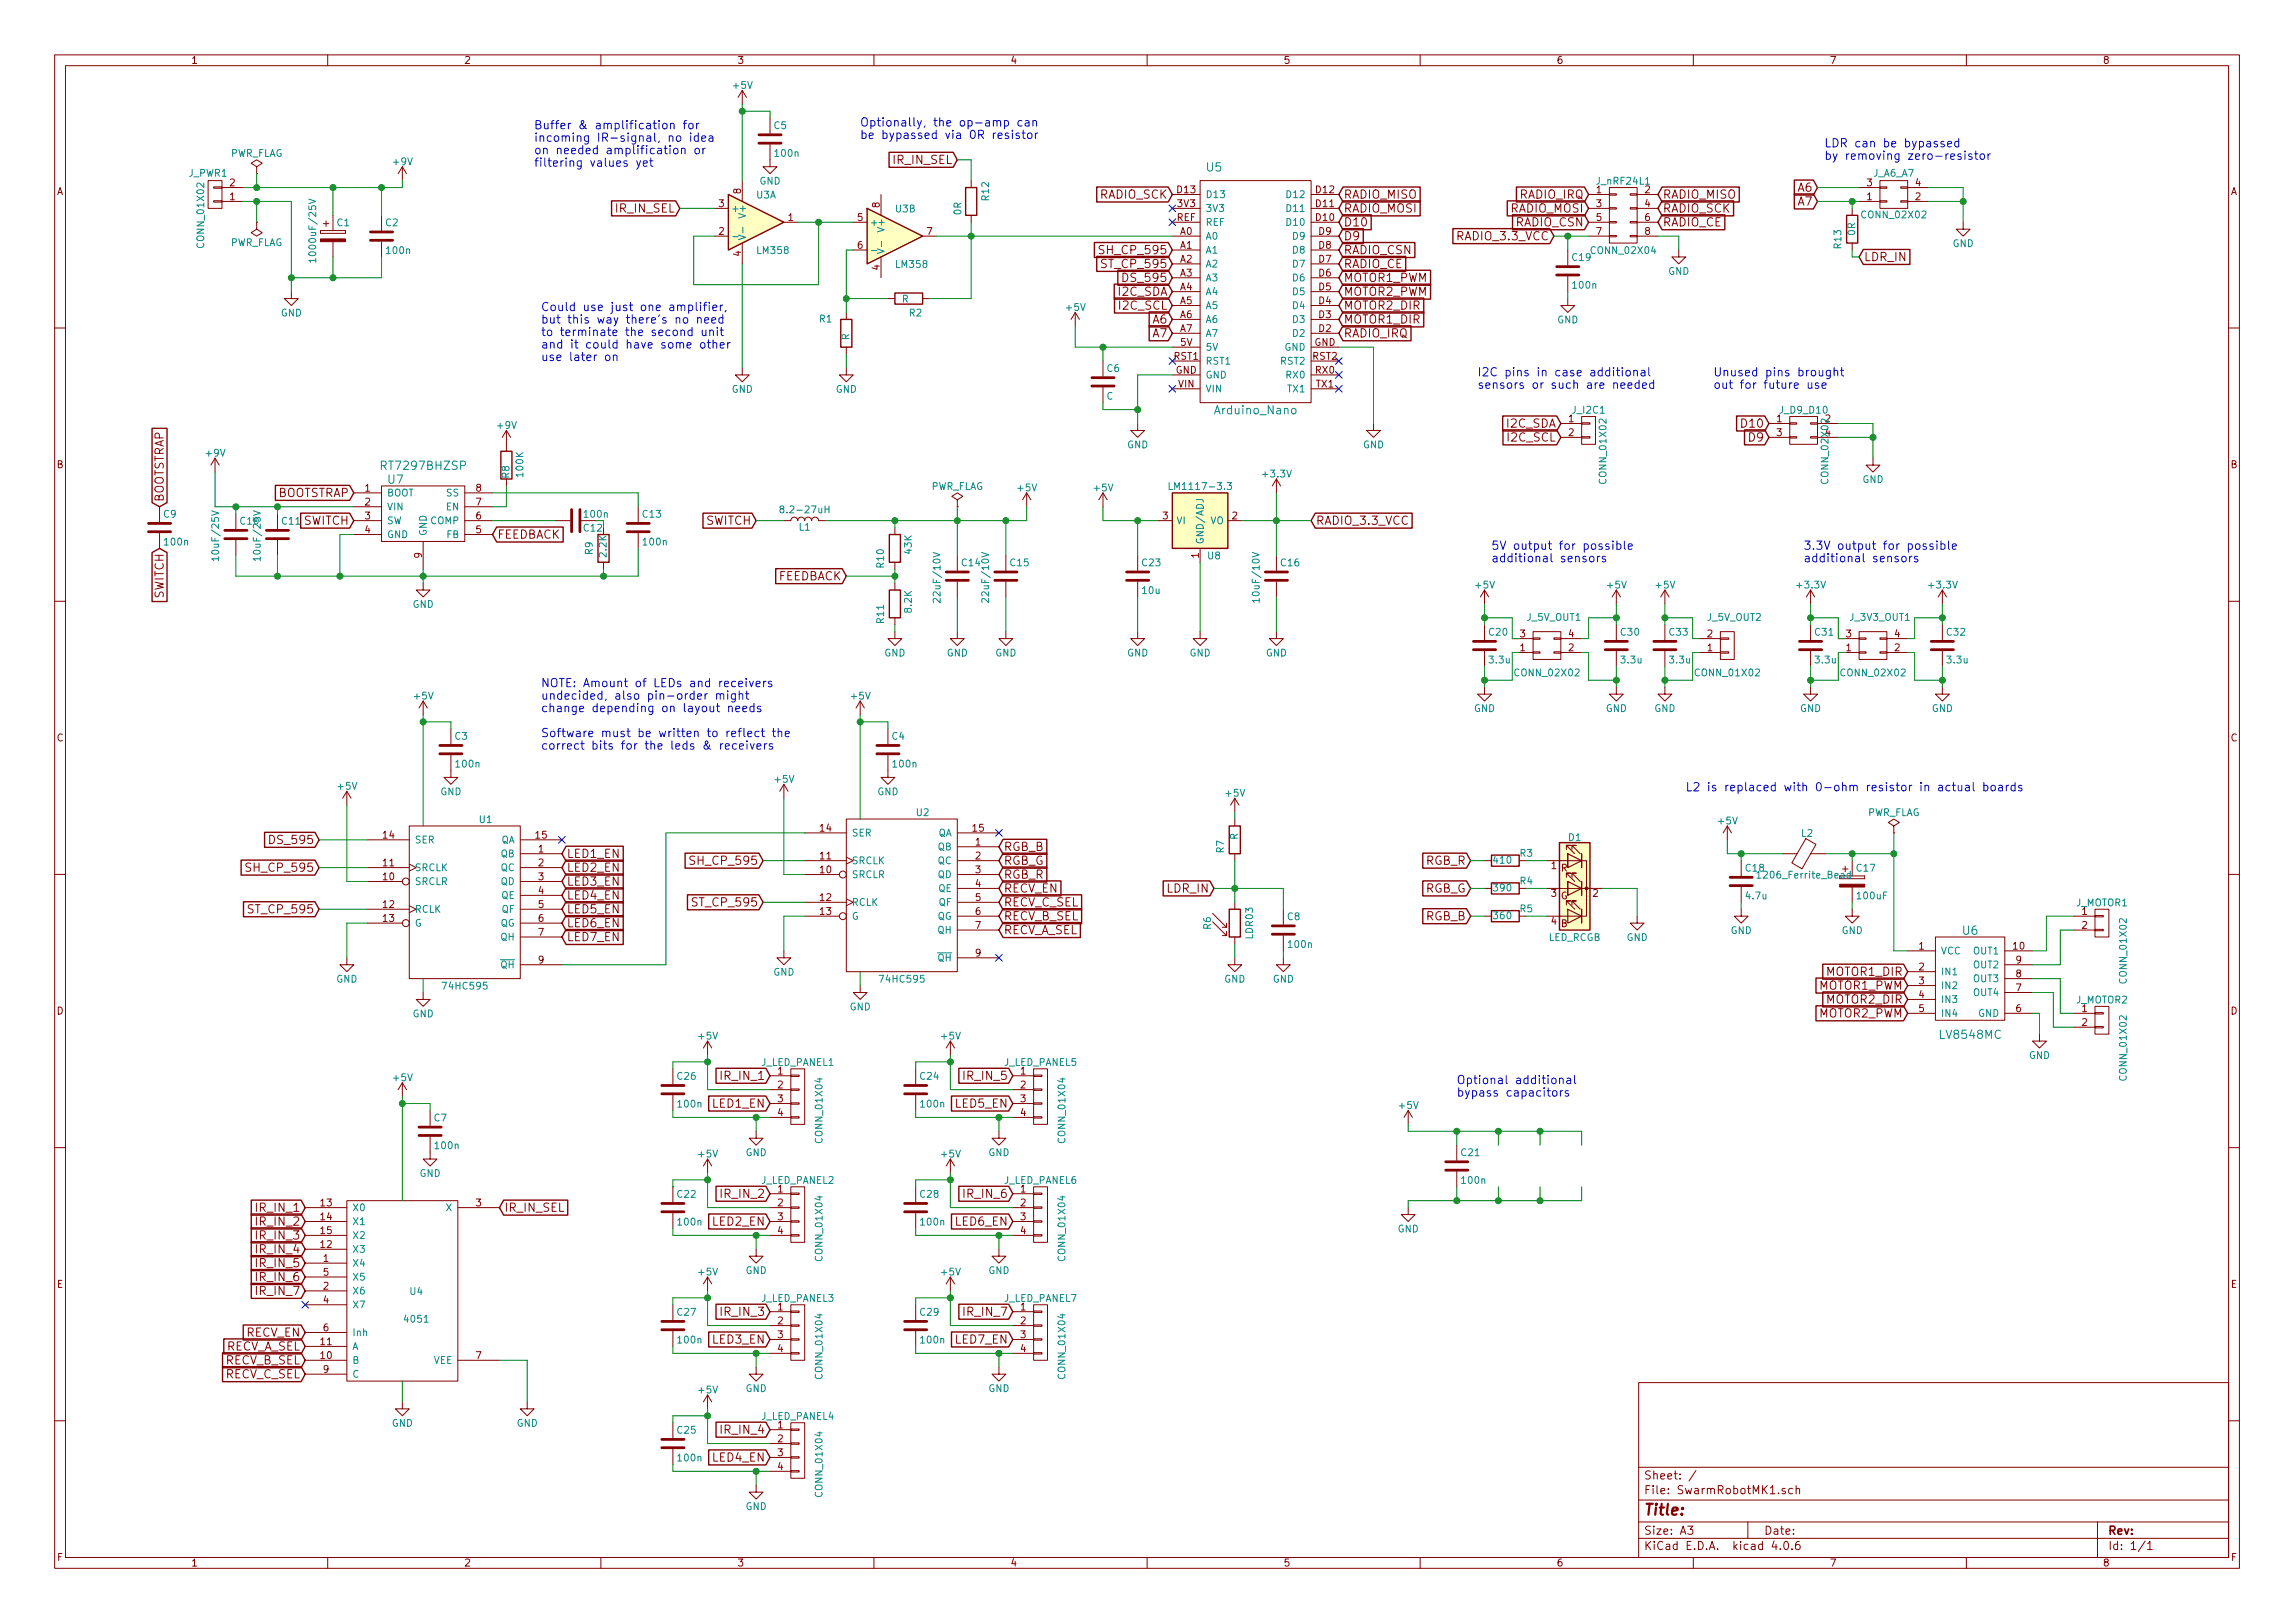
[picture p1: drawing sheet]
<svg xmlns="http://www.w3.org/2000/svg" width="420mm" height="297mm" viewBox="0 0 420 297" stroke-linecap="round" stroke-linejoin="round" font-family="sans-serif">
<defs><g id="words">
<text font-size="2.8" fill="#840000" x="301" y="277.3">Title:</text>
<g font-size="2.1" fill="#0000c2">
<text x="97.8" y="23.7">Buffer &amp; amplification for</text>
<text x="157.5" y="23.2">Optionally, the op-amp can</text>
<text x="97.8" y="25.9">incoming IR-signal, no idea</text>
<text x="97.8" y="28.2">on needed amplification or</text>
<text x="157.5" y="25.4">be bypassed via 0R resistor</text>
<text x="334" y="27">LDR can be bypassed</text>
<text x="334" y="29.2">by removing zero-resistor</text>
<text x="97.8" y="30.5">filtering values yet</text>
<text x="99.1" y="56.9">Could use just one amplifier,</text>
<text x="99.1" y="59.2">but this way there's no need</text>
<text x="99.1" y="61.5">to terminate the second unit</text>
<text x="99.1" y="63.8">and it could have some other</text>
<text x="99.1" y="66.1">use later on</text>
<text x="270.5" y="68.9">I2C pins in case additional</text>
<text x="270.5" y="71.2">sensors or such are needed</text>
<text x="313.7" y="68.9">Unused pins brought</text>
<text x="313.7" y="71.2">out for future use</text>
<text x="273" y="100.6">5V output for possible</text>
<text x="330.2" y="100.6">3.3V output for possible</text>
<text x="273" y="102.9">additional sensors</text>
<text x="330.2" y="102.9">additional sensors</text>
<text x="99.1" y="125.8">NOTE: Amount of LEDs and receivers</text>
<text x="99.1" y="128.1">undecided, also pin-order might</text>
<text x="99.1" y="130.3">change depending on layout needs</text>
<text x="99.1" y="134.9">Software must be written to reflect the</text>
<text x="99.1" y="137.2">correct bits for the leds &amp; receivers</text>
<text x="308.6" y="144.8">L2 is replaced with 0-ohm resistor in actual boards</text>
<text x="266.7" y="198.4">Optional additional</text>
<text x="266.7" y="200.7">bypass capacitors</text>
</g>
<g font-size="2.1" fill="#840000">
<text x="163.6" y="30">IR_IN_SEL</text>
<text x="329.1" y="35.1">A6</text>
<text x="112.8" y="38.9">IR_IN_SEL</text>
<text x="201.2" y="36.4">RADIO_SCK</text>
<text x="246" y="38.9">RADIO_MOSI</text>
<text x="246" y="36.4">RADIO_MISO</text>
<text x="246" y="41.4">D10</text>
<text x="276.5" y="38.9">RADIO_MOSI</text>
<text x="277.4" y="41.4">RADIO_CSN</text>
<text x="278.1" y="36.4">RADIO_IRQ</text>
<text x="304.4" y="41.4">RADIO_CE</text>
<text x="304.4" y="38.9">RADIO_SCK</text>
<text x="304.4" y="36.4">RADIO_MISO</text>
<text x="329.1" y="37.6">A7</text>
<text x="201.9" y="46.5">SH_CP_595</text>
<text x="246" y="46.5">RADIO_CSN</text>
<text x="246" y="44">D9</text>
<text x="266.9" y="44">RADIO_3.3_VCC</text>
<text x="341.3" y="47.8">LDR_IN</text>
<text x="202.2" y="49.1">ST_CP_595</text>
<text x="206" y="51.6">DS_595</text>
<text x="246" y="49.1">RADIO_CE</text>
<text x="246" y="51.6">MOTOR1_PWM</text>
<text x="204.7" y="54.1">I2C_SDA</text>
<text x="205" y="56.7">I2C_SCL</text>
<text x="211" y="59.2">A6</text>
<text x="246" y="54.1">MOTOR2_PWM</text>
<text x="246" y="59.2">MOTOR1_DIR</text>
<text x="246" y="56.7">MOTOR2_DIR</text>
<text x="211" y="61.8">A7</text>
<text x="246" y="61.8">RADIO_IRQ</text>
<text x="275.9" y="78.3">I2C_SDA</text>
<text x="276.1" y="80.8">I2C_SCL</text>
<text x="319" y="78.3">D10</text>
<text x="320.2" y="80.8">D9</text>
<text x="30" y="91.8" transform="rotate(-90 30 91.8)">BOOTSTRAP</text>
<text x="50.5" y="91">BOOTSTRAP</text>
<text x="55.5" y="96">SWITCH</text>
<text x="91.1" y="98.6">FEEDBACK</text>
<text x="129.1" y="96">SWITCH</text>
<text x="240.9" y="96">RADIO_3.3_VCC</text>
<text x="142.2" y="106.2">FEEDBACK</text>
<text x="30" y="109.7" transform="rotate(-90 30 109.7)">SWITCH</text>
<text x="49.8" y="154.5">DS_595</text>
<text x="183.8" y="155.7">RGB_B</text>
<text x="45.7" y="159.5">SH_CP_595</text>
<text x="103.8" y="157">LED1_EN</text>
<text x="103.8" y="159.5">LED2_EN</text>
<text x="127" y="158.3">SH_CP_595</text>
<text x="183.8" y="160.8">RGB_R</text>
<text x="183.8" y="158.3">RGB_G</text>
<text x="260.9" y="158.3">RGB_R</text>
<text x="45.9" y="167.2">ST_CP_595</text>
<text x="103.8" y="162.1">LED3_EN</text>
<text x="103.8" y="164.6">LED4_EN</text>
<text x="103.8" y="167.2">LED5_EN</text>
<text x="127.2" y="165.9">ST_CP_595</text>
<text x="183.8" y="165.9">RECV_C_SEL</text>
<text x="183.8" y="163.4">RECV_EN</text>
<text x="213.7" y="163.4">LDR_IN</text>
<text x="260.8" y="163.4">RGB_G</text>
<text x="103.8" y="169.7">LED6_EN</text>
<text x="103.8" y="172.2">LED7_EN</text>
<text x="183.8" y="171">RECV_A_SEL</text>
<text x="183.8" y="168.4">RECV_B_SEL</text>
<text x="260.9" y="168.4">RGB_B</text>
<text x="334.4" y="178.6">MOTOR1_DIR</text>
<text x="332.9" y="181.1">MOTOR1_PWM</text>
<text x="334.4" y="183.7">MOTOR2_DIR</text>
<text x="332.9" y="186.2">MOTOR2_PWM</text>
<text x="132.3" y="197.6">IR_IN_1</text>
<text x="176.7" y="197.6">IR_IN_5</text>
<text x="130.5" y="202.7">LED1_EN</text>
<text x="175" y="202.7">LED5_EN</text>
<text x="47.2" y="221.8">IR_IN_1</text>
<text x="92.4" y="221.8">IR_IN_SEL</text>
<text x="132.3" y="219.2">IR_IN_2</text>
<text x="176.7" y="219.2">IR_IN_6</text>
<text x="47.2" y="224.3">IR_IN_2</text>
<text x="47.2" y="226.9">IR_IN_3</text>
<text x="130.5" y="224.3">LED2_EN</text>
<text x="175" y="224.3">LED6_EN</text>
<text x="47.2" y="229.4">IR_IN_4</text>
<text x="47.2" y="231.9">IR_IN_5</text>
<text x="47.2" y="234.5">IR_IN_6</text>
<text x="47.2" y="237">IR_IN_7</text>
<text x="44.9" y="244.6">RECV_EN</text>
<text x="130.5" y="245.9">LED3_EN</text>
<text x="132.3" y="240.8">IR_IN_3</text>
<text x="175" y="245.9">LED7_EN</text>
<text x="176.7" y="240.8">IR_IN_7</text>
<text x="41" y="247.2">RECV_A_SEL</text>
<text x="41" y="249.7">RECV_B_SEL</text>
<text x="41" y="252.3">RECV_C_SEL</text>
<text x="132.3" y="262.4">IR_IN_4</text>
<text x="130.5" y="267.5">LED4_EN</text>
<text x="301" y="273.5">File: SwarmRobotMK1.sch</text>
<text x="301" y="270.8">Sheet: /</text>
<text x="301" y="280.9">Size: A3</text>
<text x="323" y="280.9">Date:</text>
<text x="386" y="280.9">Rev:</text>
<text x="301" y="283.7">KiCad E.D.A. kicad 4.0.6</text>
<text x="386" y="283.7">Id: 1/1</text>
</g>
<g font-size="2.1" fill="#008484">
<text x="220.9" y="31.4">U5</text>
<text x="222.6" y="75.8">Arduino_Nano</text>
<text x="70.1" y="86">RT7297BHZSP</text>
<text x="71" y="88.5">U7</text>
<text x="359.3" y="171.1">U6</text>
<text x="355.3" y="190.1">LV8548MC</text>
</g>
<g font-size="1.8" fill="#840000">
<text x="35" y="11.7">1</text>
<text x="85" y="11.7">2</text>
<text x="135" y="11.7">3</text>
<text x="185" y="11.7">4</text>
<text x="235" y="11.7">5</text>
<text x="285" y="11.7">6</text>
<text x="335" y="11.7">7</text>
<text x="385" y="11.7">8</text>
<text x="10.4" y="35.7">A</text>
<text x="42.1" y="34.1">2</text>
<text x="135.6" y="35.4" transform="rotate(-90 135.6 35.4)">8</text>
<text x="215.5" y="35.3">D13</text>
<text x="240.9" y="35.3">D12</text>
<text x="292.3" y="35.3">1</text>
<text x="341.8" y="34.1">3</text>
<text x="350.7" y="34.1">4</text>
<text x="408.4" y="35.7">A</text>
<text x="42.1" y="36.6">1</text>
<text x="131.6" y="37.9">3</text>
<text x="144.3" y="40.4">1</text>
<text x="157" y="40.4">5</text>
<text x="161" y="38" transform="rotate(-90 161 38)">8</text>
<text x="215.4" y="40.4">REF</text>
<text x="215.6" y="37.9">3V3</text>
<text x="240.9" y="40.4">D10</text>
<text x="240.9" y="37.9">D11</text>
<text x="292.3" y="37.9">3</text>
<text x="292.3" y="40.4">5</text>
<text x="301.1" y="37.9">4</text>
<text x="301.1" y="40.4">6</text>
<text x="341.8" y="36.6">1</text>
<text x="350.7" y="36.6">2</text>
<text x="131.6" y="43">2</text>
<text x="135.6" y="46.9" transform="rotate(-90 135.6 46.9)">4</text>
<text x="157" y="45.5">6</text>
<text x="169.7" y="43">7</text>
<text x="216.1" y="43">A0</text>
<text x="216.1" y="45.5">A1</text>
<text x="241.5" y="45.5">D8</text>
<text x="241.5" y="43">D9</text>
<text x="292.3" y="43">7</text>
<text x="301.1" y="43">8</text>
<text x="161" y="49.4" transform="rotate(-90 161 49.4)">4</text>
<text x="216.1" y="48">A2</text>
<text x="216.1" y="50.6">A3</text>
<text x="216.1" y="53.1">A4</text>
<text x="241.5" y="53.1">D5</text>
<text x="241.5" y="50.6">D6</text>
<text x="241.5" y="48">D7</text>
<text x="216.1" y="55.7">A5</text>
<text x="216.1" y="58.2">A6</text>
<text x="241.5" y="58.2">D3</text>
<text x="241.5" y="55.7">D4</text>
<text x="214.9" y="65.8">RST1</text>
<text x="216.1" y="60.7">A7</text>
<text x="216.1" y="63.3">5V</text>
<text x="240.3" y="65.8">RST2</text>
<text x="240.6" y="63.3">GND</text>
<text x="241.5" y="60.7">D2</text>
<text x="215.2" y="68.4">GND</text>
<text x="215.7" y="70.9">VIN</text>
<text x="240.9" y="68.4">RX0</text>
<text x="240.9" y="70.9">TX1</text>
<text x="287.2" y="77.3">1</text>
<text x="325.3" y="77.3">1</text>
<text x="334.2" y="77.3">2</text>
<text x="287.2" y="79.8">2</text>
<text x="325.3" y="79.8">3</text>
<text x="334.2" y="79.8">4</text>
<text x="10.4" y="85.7">B</text>
<text x="66.8" y="90">1</text>
<text x="87.1" y="90">8</text>
<text x="408.4" y="85.7">B</text>
<text x="66.8" y="92.5">2</text>
<text x="66.8" y="95">3</text>
<text x="87.1" y="95">6</text>
<text x="87.1" y="92.5">7</text>
<text x="212.9" y="95">3</text>
<text x="225.6" y="95">2</text>
<text x="66.8" y="97.6">4</text>
<text x="87.1" y="97.6">5</text>
<text x="106.9" y="97.3">C12</text>
<text x="77.2" y="102.1" transform="rotate(-90 77.2 102.1)">9</text>
<text x="219.5" y="102.1" transform="rotate(-90 219.5 102.1)">1</text>
<text x="278.3" y="119.2">1</text>
<text x="278.3" y="116.6">3</text>
<text x="287.2" y="119.2">2</text>
<text x="287.2" y="116.6">4</text>
<text x="312.6" y="119.2">1</text>
<text x="312.6" y="116.6">2</text>
<text x="338" y="119.2">1</text>
<text x="338" y="116.6">3</text>
<text x="346.9" y="119.2">2</text>
<text x="346.9" y="116.6">4</text>
<text x="10.4" y="135.7">C</text>
<text x="408.4" y="135.7">C</text>
<text x="70.2" y="153.5">14</text>
<text x="98.1" y="153.5">15</text>
<text x="98.6" y="156">1</text>
<text x="150.2" y="152.2">14</text>
<text x="178.1" y="152.2">15</text>
<text x="178.6" y="154.7">1</text>
<text x="70.2" y="161.1">10</text>
<text x="70.2" y="158.5">11</text>
<text x="98.6" y="158.5">2</text>
<text x="98.6" y="161.1">3</text>
<text x="150.2" y="159.8">10</text>
<text x="150.2" y="157.3">11</text>
<text x="178.6" y="157.3">2</text>
<text x="178.6" y="159.8">3</text>
<text x="284" y="159">1</text>
<text x="285.8" y="159.5">R</text>
<text x="70.2" y="166.2">12</text>
<text x="98.6" y="163.6">4</text>
<text x="98.6" y="166.2">5</text>
<text x="150.2" y="164.9">12</text>
<text x="150.2" y="167.4">13</text>
<text x="178.6" y="162.3">4</text>
<text x="178.6" y="164.9">5</text>
<text x="178.6" y="167.4">6</text>
<text x="284" y="164.1">3</text>
<text x="285.7" y="164.6">G</text>
<text x="291.6" y="164.1">2</text>
<text x="70.2" y="168.7">13</text>
<text x="98.6" y="168.7">6</text>
<text x="98.6" y="171.2">7</text>
<text x="178.6" y="170">7</text>
<text x="284" y="169.2">4</text>
<text x="285.8" y="169.7">B</text>
<text x="351.3" y="173.8">1</text>
<text x="368.6" y="173.8">10</text>
<text x="381.2" y="170">2</text>
<text x="98.6" y="176.3">9</text>
<text x="178.6" y="175">9</text>
<text x="351.3" y="177.6">2</text>
<text x="369.1" y="178.9">8</text>
<text x="369.1" y="176.3">9</text>
<text x="10.4" y="185.7">D</text>
<text x="351.3" y="180.1">3</text>
<text x="351.3" y="182.7">4</text>
<text x="351.3" y="185.2">5</text>
<text x="369.1" y="185.2">6</text>
<text x="369.1" y="181.4">7</text>
<text x="408.4" y="185.7">D</text>
<text x="381.2" y="187.7">2</text>
<text x="142.4" y="196.6">1</text>
<text x="186.8" y="196.6">1</text>
<text x="142.4" y="199.2">2</text>
<text x="142.4" y="201.7">3</text>
<text x="186.8" y="199.2">2</text>
<text x="186.8" y="201.7">3</text>
<text x="142.4" y="204.3">4</text>
<text x="186.8" y="204.3">4</text>
<text x="58.7" y="220.8">13</text>
<text x="87.1" y="220.8">3</text>
<text x="142.4" y="218.2">1</text>
<text x="142.4" y="220.8">2</text>
<text x="186.8" y="218.2">1</text>
<text x="186.8" y="220.8">2</text>
<text x="58.7" y="223.3">14</text>
<text x="58.7" y="225.8">15</text>
<text x="142.4" y="223.3">3</text>
<text x="142.4" y="225.8">4</text>
<text x="186.8" y="223.3">3</text>
<text x="186.8" y="225.8">4</text>
<text x="58.7" y="228.4">12</text>
<text x="59.2" y="230.9">1</text>
<text x="59.2" y="233.5">5</text>
<text x="10.4" y="235.7">E</text>
<text x="59.2" y="236">2</text>
<text x="59.2" y="238.5">4</text>
<text x="142.4" y="239.8">1</text>
<text x="186.8" y="239.8">1</text>
<text x="408.4" y="235.7">E</text>
<text x="59.2" y="243.6">6</text>
<text x="142.4" y="242.4">2</text>
<text x="142.4" y="244.9">3</text>
<text x="186.8" y="242.4">2</text>
<text x="186.8" y="244.9">3</text>
<text x="58.7" y="248.7">10</text>
<text x="58.7" y="246.2">11</text>
<text x="59.2" y="251.2">9</text>
<text x="87.1" y="248.7">7</text>
<text x="142.4" y="247.4">4</text>
<text x="186.8" y="247.4">4</text>
<text x="142.4" y="261.4">1</text>
<text x="142.4" y="263.9">2</text>
<text x="142.4" y="266.5">3</text>
<text x="142.4" y="269">4</text>
<text x="10.5" y="285.7">F</text>
<text x="35" y="286.7">1</text>
<text x="85" y="286.7">2</text>
<text x="135" y="286.7">3</text>
<text x="185" y="286.7">4</text>
<text x="235" y="286.7">5</text>
<text x="285" y="286.7">6</text>
<text x="335" y="286.7">7</text>
<text x="385" y="286.7">8</text>
<text x="408.5" y="285.7">F</text>
</g>
<g font-size="1.8" fill="#008484">
<text x="134.3" y="16.2">+5V</text>
<text x="141.7" y="23.6">C5</text>
<text x="42" y="28.7">PWR_FLAG</text>
<text x="142" y="28.7">100n</text>
<text x="34.5" y="32.3">J_PWR1</text>
<text x="72.1" y="30.2">+9V</text>
<text x="139" y="33.8">GND</text>
<text x="292.5" y="33.8">J_nRF24L1</text>
<text x="301.1" y="35.3">2</text>
<text x="343" y="32.3">J_A6_A7</text>
<text x="61.7" y="41.4">C1</text>
<text x="70.6" y="41.4">C2</text>
<text x="133.9" y="38.8">+</text>
<text x="136.5" y="39.6" transform="rotate(-90 136.5 39.6)">V+</text>
<text x="138.5" y="36.3">U3A</text>
<text x="159.3" y="41.3">+</text>
<text x="164" y="38.8">U3B</text>
<text x="176" y="39.3" transform="rotate(-90 176 39.3)">0R</text>
<text x="181.1" y="36.6" transform="rotate(-90 181.1 36.6)">R12</text>
<text x="220.7" y="36.2">D13</text>
<text x="220.7" y="38.8">3V3</text>
<text x="220.7" y="41.3">REF</text>
<text x="235.8" y="41.3">D10</text>
<text x="235.8" y="38.8">D11</text>
<text x="235.8" y="36.2">D12</text>
<text x="341.1" y="39.9">CONN_02X02</text>
<text x="37.4" y="45" transform="rotate(-90 37.4 45)">CONN_01X02</text>
<text x="42" y="45">PWR_FLAG</text>
<text x="57.9" y="47.2" transform="rotate(-90 57.9 47.2)">1000uF/25V</text>
<text x="70.9" y="46.5">100n</text>
<text x="138.7" y="46.5">LM358</text>
<text x="161.9" y="42.1" transform="rotate(-90 161.9 42.1)">V+</text>
<text x="220.7" y="43.9">A0</text>
<text x="220.7" y="46.4">A1</text>
<text x="236.8" y="46.4">D8</text>
<text x="236.8" y="43.9">D9</text>
<text x="287.9" y="47.7">C19</text>
<text x="291.5" y="46.5">CONN_02X04</text>
<text x="337.1" y="45.4" transform="rotate(-90 337.1 45.4)">R13</text>
<text x="339.6" y="43" transform="rotate(-90 339.6 43)">0R</text>
<text x="357.5" y="45.2">GND</text>
<text x="164.1" y="49">LM358</text>
<text x="220.7" y="48.9">A2</text>
<text x="220.7" y="51.5">A3</text>
<text x="236.8" y="51.5">D6</text>
<text x="236.8" y="48.9">D7</text>
<text x="288" y="52.8">100n</text>
<text x="305.4" y="50.3">GND</text>
<text x="51.4" y="57.9">GND</text>
<text x="150" y="59">R1</text>
<text x="165.1" y="55.4">R</text>
<text x="166.5" y="57.9">R2</text>
<text x="195.2" y="56.9">+5V</text>
<text x="220.7" y="54">A4</text>
<text x="220.7" y="56.6">A5</text>
<text x="220.7" y="59.1">A6</text>
<text x="236.8" y="59.1">D3</text>
<text x="236.8" y="56.6">D4</text>
<text x="236.8" y="54">D5</text>
<text x="285.1" y="59.2">GND</text>
<text x="155.5" y="62.3" transform="rotate(-90 155.5 62.3)">R</text>
<text x="220.7" y="61.6">A7</text>
<text x="220.7" y="64.2">5V</text>
<text x="235.1" y="64.2">GND</text>
<text x="236.8" y="61.6">D2</text>
<text x="133.9" y="71.9">GND</text>
<text x="153" y="71.9">GND</text>
<text x="202.7" y="68.1">C6</text>
<text x="220.7" y="69.3">GND</text>
<text x="220.7" y="71.8">VIN</text>
<text x="220.7" y="66.7">RST1</text>
<text x="234.5" y="66.7">RST2</text>
<text x="235.6" y="69.3">RX0</text>
<text x="235.8" y="71.8">TX1</text>
<text x="202.6" y="73.1">C</text>
<text x="288" y="75.7">J_I2C1</text>
<text x="326" y="75.7">J_D9_D10</text>
<text x="37.8" y="83.6">+9V</text>
<text x="91.1" y="78.5">+9V</text>
<text x="206.3" y="82">GND</text>
<text x="249.5" y="82">GND</text>
<text x="93.2" y="87.5" transform="rotate(-90 93.2 87.5)">R8</text>
<text x="95.8" y="87.2" transform="rotate(-90 95.8 87.2)">100K</text>
<text x="170.3" y="89.6">PWR_FLAG</text>
<text x="186.4" y="89.9">+5V</text>
<text x="200.3" y="89.9">+5V</text>
<text x="215" y="89.6">LM1117-3.3</text>
<text x="231.3" y="87.4">+3.3V</text>
<text x="294.1" y="88.2" transform="rotate(-90 294.1 88.2)">CONN_01X02</text>
<text x="334.7" y="88.2" transform="rotate(-90 334.7 88.2)">CONN_02X02</text>
<text x="340.9" y="88.4">GND</text>
<text x="30" y="94.7">C9</text>
<text x="44" y="96">C10</text>
<text x="51.7" y="96">C11</text>
<text x="70.9" y="90.8">BOOT</text>
<text x="70.9" y="93.4">VIN</text>
<text x="70.9" y="95.9">SW</text>
<text x="78.8" y="95.9">COMP</text>
<text x="81.6" y="93.4">EN</text>
<text x="81.7" y="90.8">SS</text>
<text x="117.7" y="94.7">C13</text>
<text x="143.6" y="93.9">8.2-27uH</text>
<text x="215.4" y="95.9">VI</text>
<text x="221.5" y="95.9">VO</text>
<text x="30.2" y="99.8">100n</text>
<text x="70.9" y="98.5">GND</text>
<text x="78.1" y="98.1" transform="rotate(-90 78.1 98.1)">GND</text>
<text x="81.7" y="98.5">FB</text>
<text x="108.5" y="101.5" transform="rotate(-90 108.5 101.5)">R9</text>
<text x="111" y="101.8" transform="rotate(-90 111 101.8)">2.2K</text>
<text x="117.9" y="99.8">100n</text>
<text x="146.3" y="97.1">L1</text>
<text x="166.9" y="101.3" transform="rotate(-90 166.9 101.3)">43K</text>
<text x="220.3" y="99.6" transform="rotate(-90 220.3 99.6)">GND/ADJ</text>
<text x="40.1" y="102" transform="rotate(-90 40.1 102)">10uF/25V</text>
<text x="47.7" y="102" transform="rotate(-90 47.7 102)">10uF/25V</text>
<text x="161.8" y="103.8" transform="rotate(-90 161.8 103.8)">R10</text>
<text x="176.1" y="103.6">C14</text>
<text x="185" y="103.6">C15</text>
<text x="209.1" y="103.6">C23</text>
<text x="221.1" y="102.3">U8</text>
<text x="234.5" y="103.6">C16</text>
<text x="270.2" y="107.7">+5V</text>
<text x="294.3" y="107.7">+5V</text>
<text x="303.2" y="107.7">+5V</text>
<text x="329.1" y="107.7">+3.3V</text>
<text x="353.3" y="107.7">+3.3V</text>
<text x="75.5" y="111.2">GND</text>
<text x="166.9" y="112" transform="rotate(-90 166.9 112)">8.2K</text>
<text x="172.2" y="109.6" transform="rotate(-90 172.2 109.6)">22uF/10V</text>
<text x="181.1" y="109.6" transform="rotate(-90 181.1 109.6)">22uF/10V</text>
<text x="209.2" y="108.7">10u</text>
<text x="230.6" y="109.6" transform="rotate(-90 230.6 109.6)">10uF/10V</text>
<text x="279.6" y="113.6">J_5V_OUT1</text>
<text x="312.6" y="113.6">J_5V_OUT2</text>
<text x="338.8" y="113.6">J_3V3_OUT1</text>
<text x="161.8" y="114" transform="rotate(-90 161.8 114)">R11</text>
<text x="272.6" y="116.3">C20</text>
<text x="296.8" y="116.3">C30</text>
<text x="305.7" y="116.3">C33</text>
<text x="332.3" y="116.3">C31</text>
<text x="356.5" y="116.3">C32</text>
<text x="161.9" y="120.1">GND</text>
<text x="173.3" y="120.1">GND</text>
<text x="182.2" y="120.1">GND</text>
<text x="206.3" y="120.1">GND</text>
<text x="217.8" y="120.1">GND</text>
<text x="231.7" y="120.1">GND</text>
<text x="272.7" y="121.4">3.3u</text>
<text x="277.6" y="123.8">CONN_02X02</text>
<text x="296.9" y="121.4">3.3u</text>
<text x="305.8" y="121.4">3.3u</text>
<text x="310.6" y="123.8">CONN_01X02</text>
<text x="332.4" y="121.4">3.3u</text>
<text x="337.3" y="123.8">CONN_02X02</text>
<text x="356.6" y="121.4">3.3u</text>
<text x="75.9" y="128">+5V</text>
<text x="155.9" y="128">+5V</text>
<text x="269.8" y="130.3">GND</text>
<text x="294" y="130.3">GND</text>
<text x="302.8" y="130.3">GND</text>
<text x="329.5" y="130.3">GND</text>
<text x="353.6" y="130.3">GND</text>
<text x="83.3" y="135.4">C3</text>
<text x="163.3" y="135.4">C4</text>
<text x="83.6" y="140.4">100n</text>
<text x="141.9" y="143.2">+5V</text>
<text x="163.6" y="140.4">100n</text>
<text x="61.9" y="144.5">+5V</text>
<text x="80.6" y="145.5">GND</text>
<text x="160.6" y="145.5">GND</text>
<text x="167.8" y="149.3">U2</text>
<text x="224.5" y="145.8">+5V</text>
<text x="341.8" y="149.3">PWR_FLAG</text>
<text x="75.9" y="154.3">SER</text>
<text x="87.8" y="150.6">U1</text>
<text x="91.6" y="154.3">QA</text>
<text x="156" y="153.1">SER</text>
<text x="171.6" y="155.6">QB</text>
<text x="171.6" y="153.1">QA</text>
<text x="226.6" y="153.7" transform="rotate(-90 226.6 153.7)">R</text>
<text x="287.2" y="153.9">D1</text>
<text x="314.6" y="150.9">+5V</text>
<text x="329.8" y="153.1">L2</text>
<text x="75.9" y="162">SRCLR</text>
<text x="75.9" y="159.4">SRCLK</text>
<text x="91.6" y="156.9">QB</text>
<text x="91.6" y="159.4">QC</text>
<text x="91.6" y="162">QD</text>
<text x="156" y="160.7">SRCLR</text>
<text x="156" y="158.2">SRCLK</text>
<text x="171.6" y="158.2">QC</text>
<text x="171.6" y="160.7">QD</text>
<text x="224.1" y="156.1" transform="rotate(-90 224.1 156.1)">R7</text>
<text x="273.6" y="158.1">410</text>
<text x="278.3" y="156.8">R3</text>
<text x="278.3" y="161.9">R4</text>
<text x="319.6" y="159.5">C18</text>
<text x="322.4" y="160.8">1206_Ferrite_Bead</text>
<text x="340" y="159.5">C17</text>
<text x="75.9" y="167">RCLK</text>
<text x="91.7" y="164.5">QE</text>
<text x="91.8" y="167">QF</text>
<text x="156" y="165.8">RCLK</text>
<text x="171.7" y="163.2">QE</text>
<text x="171.8" y="165.8">QF</text>
<text x="273.6" y="163.1">390</text>
<text x="278.3" y="166.9">R5</text>
<text x="319.7" y="164.6">4.7u</text>
<text x="340.1" y="164.6">100uF</text>
<text x="380.1" y="165.8">J_MOTOR1</text>
<text x="381.2" y="167.4">1</text>
<text x="75.9" y="169.6">G</text>
<text x="91.5" y="169.6">QG</text>
<text x="91.6" y="172.1">QH</text>
<text x="156" y="168.3">G</text>
<text x="171.5" y="168.3">QG</text>
<text x="171.6" y="170.9">QH</text>
<text x="221.7" y="170.1" transform="rotate(-90 221.7 170.1)">R6</text>
<text x="229.4" y="171.7" transform="rotate(-90 229.4 171.7)">LDR03</text>
<text x="235.7" y="168.4">C8</text>
<text x="236" y="173.5">100n</text>
<text x="273.6" y="168.2">360</text>
<text x="283.4" y="172.2">LED_RCGB</text>
<text x="297.8" y="172.2">GND</text>
<text x="316.8" y="170.9">GND</text>
<text x="337.1" y="170.9">GND</text>
<text x="61.5" y="179.8">GND</text>
<text x="91.6" y="177.2">QH</text>
<text x="141.6" y="178.5">GND</text>
<text x="161.4" y="179.8">74HC595</text>
<text x="171.6" y="175.9">QH</text>
<text x="224.1" y="179.8">GND</text>
<text x="233" y="179.8">GND</text>
<text x="355.3" y="174.7">VCC</text>
<text x="355.3" y="178.5">IN1</text>
<text x="361.3" y="179.7">OUT3</text>
<text x="361.3" y="177.2">OUT2</text>
<text x="361.3" y="174.7">OUT1</text>
<text x="389.3" y="179.7" transform="rotate(-90 389.3 179.7)">CONN_01X02</text>
<text x="81.4" y="181.1">74HC595</text>
<text x="155.5" y="184.9">GND</text>
<text x="355.3" y="181">IN2</text>
<text x="355.3" y="183.6">IN3</text>
<text x="361.3" y="182.3">OUT4</text>
<text x="380.1" y="183.6">J_MOTOR2</text>
<text x="381.2" y="185.2">1</text>
<text x="75.5" y="186.2">GND</text>
<text x="127.9" y="190.2">+5V</text>
<text x="172.4" y="190.2">+5V</text>
<text x="355.3" y="186.1">IN4</text>
<text x="362.1" y="186.1">GND</text>
<text x="72.1" y="197.9">+5V</text>
<text x="124.1" y="197.6">C26</text>
<text x="139.3" y="195.1">J_LED_PANEL1</text>
<text x="168.5" y="197.6">C24</text>
<text x="183.8" y="195.1">J_LED_PANEL5</text>
<text x="371.4" y="193.8">GND</text>
<text x="389.3" y="197.4" transform="rotate(-90 389.3 197.4)">CONN_01X02</text>
<text x="124.2" y="202.7">100n</text>
<text x="168.7" y="202.7">100n</text>
<text x="256.2" y="202.9">+5V</text>
<text x="79.5" y="205.2">C7</text>
<text x="150.6" y="208.9" transform="rotate(-90 150.6 208.9)">CONN_01X04</text>
<text x="195" y="208.9" transform="rotate(-90 195 208.9)">CONN_01X04</text>
<text x="76.8" y="215.4">GND</text>
<text x="79.8" y="210.3">100n</text>
<text x="127.9" y="211.8">+5V</text>
<text x="136.5" y="211.6">GND</text>
<text x="172.4" y="211.8">+5V</text>
<text x="180.9" y="211.6">GND</text>
<text x="267.6" y="211.6">C21</text>
<text x="64.5" y="221.7">X0</text>
<text x="81.6" y="221.7">X</text>
<text x="124.1" y="219.2">C22</text>
<text x="139.3" y="216.6">J_LED_PANEL2</text>
<text x="168.5" y="219.2">C28</text>
<text x="183.8" y="216.6">J_LED_PANEL6</text>
<text x="267.7" y="216.6">100n</text>
<text x="64.5" y="224.2">X1</text>
<text x="64.5" y="226.7">X2</text>
<text x="124.2" y="224.3">100n</text>
<text x="168.7" y="224.3">100n</text>
<text x="255.9" y="225.5">GND</text>
<text x="64.5" y="231.8">X4</text>
<text x="64.5" y="229.3">X3</text>
<text x="127.9" y="233.4">+5V</text>
<text x="136.5" y="233.2">GND</text>
<text x="150.6" y="230.5" transform="rotate(-90 150.6 230.5)">CONN_01X04</text>
<text x="172.4" y="233.4">+5V</text>
<text x="180.9" y="233.2">GND</text>
<text x="195" y="230.5" transform="rotate(-90 195 230.5)">CONN_01X04</text>
<text x="64.5" y="236.9">X6</text>
<text x="64.5" y="239.4">X7</text>
<text x="64.5" y="234.4">X5</text>
<text x="75.1" y="237">U4</text>
<text x="139.3" y="238.2">J_LED_PANEL3</text>
<text x="183.8" y="238.2">J_LED_PANEL7</text>
<text x="64.5" y="244.5">Inh</text>
<text x="74.2" y="242">4051</text>
<text x="124.1" y="240.8">C27</text>
<text x="124.2" y="245.9">100n</text>
<text x="168.5" y="240.8">C29</text>
<text x="168.7" y="245.9">100n</text>
<text x="64.5" y="249.6">B</text>
<text x="64.5" y="247.1">A</text>
<text x="79.3" y="249.6">VEE</text>
<text x="64.5" y="252.1">C</text>
<text x="127.9" y="255">+5V</text>
<text x="136.5" y="254.7">GND</text>
<text x="150.6" y="252.1" transform="rotate(-90 150.6 252.1)">CONN_01X04</text>
<text x="180.9" y="254.7">GND</text>
<text x="195" y="252.1" transform="rotate(-90 195 252.1)">CONN_01X04</text>
<text x="71.7" y="261.1">GND</text>
<text x="94.6" y="261.1">GND</text>
<text x="124.1" y="262.4">C25</text>
<text x="139.3" y="259.8">J_LED_PANEL4</text>
<text x="124.2" y="267.4">100n</text>
<text x="150.6" y="273.6" transform="rotate(-90 150.6 273.6)">CONN_01X04</text>
<text x="136.5" y="276.3">GND</text>
</g>
<text font-size="1.8" fill="#008400" x="107.1" y="94.7">100n</text>
</g></defs>
<g fill="none" stroke="#840000" stroke-width=".18">
<path d="M10 10h400v277h-400zM12 12h396v273.1h-396zM60 10v2M110 10v2M135.9 16.5v2.6M135.9 16.5l-.8 1.3M135.9 16.5l.8 1.3M160 10v2M210 10v2M260 10v2M310 10v2M360 10v2"/>
<path d="M38.1 33.1h2.5v5h-2.5zM39.1 34.2h1.5v.3h-1.5zM39.1 36.7h1.5v.3h-1.5zM40.6 36.9h3.8M40.6 34.3h3.8M47 31.8h.1M47 30.5l1-.6-1-.7-1 .7 1 .6v1.3M61 39.4v2.8M69.8 39.4v2.8M73.7 30.5v2.6M73.7 30.5l-.8 1.3M73.7 30.5l.7 1.3"/>
<path d="M130.8 38.1h2.5M135.9 33.1v3.8M141 26.5v4h1.2l-1.2 1.3-1.3-1.3h1.3M141 21.6v2.8M161.3 35.6v3.8M177.8 33.1v1.2M177.8 39.4v1.3M214.6 38.1h5.1M214.6 35.6h5.1M219.7 33.1h20.3v40.6h-20.3zM240 38.1h5.1M240 35.6h5.1"/>
<path d="M290.8 38.1h3.8M290.8 35.6h3.8M294.6 38h1.3v.3h-1.3zM294.6 35.5h1.3v.2h-1.3zM294.6 34.3h5.1v10.2h-5.1zM298.4 38h1.3v.3h-1.3zM298.4 35.5h1.3v.2h-1.3zM299.7 38.1h3.8M299.7 35.6h3.8M339.1 38.1v1.3M340.4 36.9h3.8M340.4 34.3h3.8"/>
<path d="M344.2 34.2h1.2v.3h-1.2zM344.2 36.7h1.2v.3h-1.2zM344.2 33.1h5v5h-5zM348 34.2h1.2v.3h-1.2zM348 36.7h1.2v.3h-1.2zM349.2 36.9h3.9M349.2 34.3h3.9M47 40.7h.1M47 40.7v1.2l1 .7-1 .6-1-.6 1-.7M53.3 53.4v1.2h1.3l-1.3 1.3-1.2-1.3h1.2M58.7 42.2v.5zM58.7 42.7h4.5z"/>
<path d="M58.7 42.2h4.5zM59.2 40.9h1M59.7 40.4v1M61 44.2v2.8M63.2 42.2v.5zM69.8 44.2v2.8M130.8 43.2h2.5M135.9 44.5v3.8M143.5 40.7h2.5M154.9 57.2v1.3M156.2 45.8h2.5M156.2 40.7h2.5"/>
<path d="M161.3 47v3.8M162.6 54.6h1.2M168.9 43.2h2.5M168.9 54.6h1.3M196.8 57.2l-.7 1.3M196.8 57.2v2.5M196.8 57.2l.8 1.3M202.1 45a.62 .62 0 0 0-.8 .1v.4l.7 .4v.4a.62 .62 0 0 1-.8 .1M214.6 43.2h5.1M214.6 45.8h5.1M214.6 48.3h5.1M214.6 50.8h5.1"/>
<path d="M214.6 58.5h5.1M214.6 53.4h5.1M214.6 55.9h5.1M214.6 40.7h5.1M240 43.2h5.1M240 45.8h5.1M240 48.3h5.1M240 50.8h5.1M240 58.5h5.1M240 53.4h5.1M240 55.9h5.1M240 40.7h5.1"/>
<path d="M287 54.6v1.3h1.3l-1.3 1.3-1.3-1.3h1.3M287 45.8v2.8M287 50.6v2.8M290.8 43.2h3.8M290.8 40.7h3.8M294.6 43.1h1.3v.2h-1.3zM294.6 40.5h1.3v.3h-1.3zM298.4 43.1h1.3v.2h-1.3zM298.4 40.5h1.3v.3h-1.3zM299.7 43.2h3.8M299.7 40.7h3.8M307.3 45.8v1.2h1.3l-1.3 1.3-1.2-1.3h1.2"/>
<path d="M339.1 44.5v1.3M359.4 40.7v1.2h1.3l-1.3 1.3-1.3-1.3h1.3M10 60h2M92.7 78.8l-.8 1.2M92.7 78.8v3.8M92.7 78.8l.8 1.2M135.9 67.3v1.3h1.3l-1.3 1.3-1.3-1.3h1.3M154.9 67.3v1.3h1.3l-1.3 1.3-1.2-1.3h1.2M154.9 63.5v1.3M201.9 66.1v2.8M201.9 70.9v2.8M208.3 77.5v1.3h1.2l-1.2 1.2-1.3-1.2h1.3"/>
<path d="M214.6 61h5.1M214.6 63.5h5.1M214.6 68.6h5.1M214.6 71.2h5.1M214.6 66.1h5.1M240 61h5.1M240 63.5h5.1M240 68.6h5.1M240 71.2h5.1M240 66.1h5.1M251.5 77.5v1.3h1.2l-1.2 1.2-1.3-1.2h1.3M285.7 77.5h3.9"/>
<path d="M289.6 79.9h1.5v.3h-1.5zM289.6 77.4h1.5v.2h-1.5zM289.6 76.2h2.5v5.1h-2.5zM323.8 77.5h3.9M327.7 79.9h1.2v.3h-1.2zM327.7 77.4h1.2v.2h-1.2zM327.7 76.2h5v5.1h-5zM331.5 79.9h1.2v.3h-1.2zM331.5 77.4h1.2v.2h-1.2zM332.7 77.5h3.8M408 60h2M29.2 92.7v2.8"/>
<path d="M29.2 97.6v2.8M39.4 83.9l-.8 1.2M39.4 83.9v2.5M39.4 83.9l.7 1.2M43.2 94v2.8M43.2 98.8v2.8M50.8 94v2.8M50.8 98.8v2.8M64.8 90.2h5M64.8 92.7h5M64.8 95.3h5M64.8 97.8h5"/>
<path d="M69.8 88.9h15.3v10.2h-15.3zM77.5 99.1v5.1M85.1 90.2h5.1M85.1 92.7h5.1M85.1 95.3h5.1M85.1 97.8h5.1M92.7 87.7v1.2M101.6 95.3h2.8M106.4 95.3h2.8M116.8 92.7v2.8M116.8 97.6v2.8M143.5 95.3h1.3a.63 .63 0 0 1 .6-.6 .63 .63 0 0 1 .6 .6 .63 .63 0 0 1 .7-.6 .63 .63 0 0 1 .6 .6 .63 .63 0 0 1 .7-.6 .63 .63 0 0 1 .6 .6 .63 .63 0 0 1 .6-.6 .63 .63 0 0 1 .7 .6h1.2"/>
<path d="M163.8 96.6v1.2M175.3 92.7h.1M175.3 91.5l1-.7-1-.6-1.1 .6 1.1 .7v1.2M188 90.2l-.8 1.3M188 90.2v2.5M188 90.2l.7 1.3M201.9 90.2v2.5M201.9 90.2l-.7 1.3M201.9 90.2l.8 1.3M212.1 95.3h2.5M224.8 95.3h2.5M233.7 87.7v2.5"/>
<path d="M233.7 87.7l-.8 1.2M233.7 87.7l.7 1.2M285.7 80h3.9M323.8 80h3.9M332.7 80h3.8M342.9 83.9v1.2h1.3l-1.3 1.3-1.3-1.3h1.3M10 110h2M77.5 106.7v1.3h1.2l-1.2 1.3-1.3-1.3h1.3M110.5 102.9v1.3M163.8 115.6v1.3h1.3l-1.3 1.2-1.2-1.2h1.2M163.8 102.9v1.3M163.8 106.7v1.3"/>
<path d="M163.8 113.1v1.2M175.3 115.6v1.3h1.2l-1.2 1.2-1.3-1.2h1.3M175.3 101.6v2.8M175.3 106.5v2.8M184.1 115.6v1.3h1.3l-1.3 1.2-1.2-1.2h1.2M184.1 101.6v2.8M184.1 106.5v2.8M208.3 115.6v1.3h1.2l-1.2 1.2-1.3-1.2h1.3M208.3 101.6v2.8M208.3 106.5v2.8M219.7 115.6v1.3h1.3l-1.3 1.2-1.3-1.2h1.3M219.7 100.4v2.5"/>
<path d="M233.7 115.6v1.3h1.2l-1.2 1.2-1.3-1.2h1.3M233.7 101.6v2.8M233.7 106.5v2.8M271.8 108l-.8 1.3M271.8 108v2.5M271.8 114.3v2.8M271.8 119.2v2.8M271.8 108l.7 1.3M276.9 119.4h3.8M276.9 116.9h3.8M280.7 116.7h1.2v.3h-1.2zM280.7 119.3h1.2v.2h-1.2z"/>
<path d="M280.7 115.6h5v5.1h-5zM284.5 116.7h1.2v.3h-1.2zM284.5 119.3h1.2v.2h-1.2zM285.7 119.4h3.9M285.7 116.9h3.9M295.9 108v2.5M295.9 114.3v2.8M295.9 119.2v2.8M295.9 108l-.8 1.3M295.9 108l.8 1.3M304.8 108l-.8 1.3M304.8 108v2.5"/>
<path d="M304.8 114.3v2.8M304.8 119.2v2.8M304.8 108l.8 1.3M311.1 119.4h3.9M311.1 116.9h3.9M315 116.7h1.5v.3h-1.5zM315 119.3h1.5v.2h-1.5zM315 115.6h2.5v5.1h-2.5zM331.5 108v2.5M331.5 114.3v2.8M331.5 119.2v2.8M331.5 108l-.8 1.3"/>
<path d="M331.5 108l.7 1.3M336.5 119.4h3.9M336.5 116.9h3.9M340.4 116.7h1.2v.3h-1.2zM340.4 119.3h1.2v.2h-1.2zM340.4 115.6h5v5.1h-5zM344.2 116.7h1.2v.3h-1.2zM344.2 119.3h1.2v.2h-1.2zM345.4 119.4h3.8M345.4 116.9h3.8M355.6 108v2.5M355.6 114.3v2.8"/>
<path d="M355.6 119.2v2.8M355.6 108l-.8 1.3M355.6 108l.8 1.3M408 110h2M77.5 128.3l-.8 1.3M77.5 128.3v2.5M77.5 128.3l.7 1.3M82.5 138.2v4.1h1.3l-1.3 1.2-1.2-1.2h1.2M82.5 133.4v2.8M157.5 128.3l-.8 1.3M157.5 128.3v2.5M157.5 128.3l.7 1.3"/>
<path d="M162.6 138.2v4.1h1.2l-1.2 1.2-1.3-1.2h1.3M162.6 133.4v2.8M271.8 125.8v1.2h1.2l-1.2 1.3-1.3-1.3h1.3M295.9 125.8v1.2h1.3l-1.3 1.3-1.3-1.3h1.3M304.8 125.8v1.2h1.3l-1.3 1.3-1.3-1.3h1.3M331.5 125.8v1.2h1.2l-1.2 1.3-1.3-1.3h1.3M355.6 125.8v1.2h1.3l-1.3 1.3-1.3-1.3h1.3M45.9 158a.62 .62 0 0 0-.8 .1v.4l.7 .4v.4a.62 .62 0 0 1-.8 .1M63.5 144.8l-.8 1.3M63.5 144.8v2.6M63.5 144.8l.8 1.3M67.3 158.8h7.6"/>
<path d="M67.3 153.7h7.6M74.9 151.2h20.3v27.9h-20.3zM74.9 158.2l1.3 .6-1.3 .6M95.2 156.2h7.7M95.2 158.8h7.7M95.2 153.7h7.7M127.2 156.8a.62 .62 0 0 0-.8 0v.5l.7 .3v.5a.62 .62 0 0 1-.8 0M143.5 143.5l-.8 1.3M143.5 143.5v2.6M143.5 143.5l.8 1.3M147.3 157.5h7.6M147.3 152.4h7.6"/>
<path d="M154.9 149.9h20.4v27.9h-20.4zM154.9 156.9l1.3 .6-1.3 .7M175.3 155h7.6M175.3 157.5h7.6M175.3 152.4h7.6M226.1 146.1v2.5M226.1 149.9v1.3M226.1 156.2v1.3M226.1 146.1l-.8 1.3M226.1 146.1l.7 1.3M271.8 157.5h1.2M278.1 157.5h1.3"/>
<path d="M283.2 157.5h7.2v10.2h-1.1M286.8 155.5v-.8h.7h-.7l1.5 1.5M287 156.2v2.6zM287 156.2h.1M287.8 155.5v-.8h.7h-.7l1.5 1.5M289.6 156.2v2.6M316.2 151.2l-.7 1.2M316.2 151.2v2.5M316.2 151.2l.8 1.2M318.8 157.5v2.8M326.4 156.2h2.6M330.6 153.5l1.9 1-2.6 4.5-1.9-1.1z"/>
<path d="M331.5 156.2h2.5M337.3 159h1M337.8 158.5v1M339.1 157.5v2.8M346.7 152.4h.1M346.7 151.2l1-.7-1-.6-1 .6 1 .7v1.2M10 160h2M63.5 175.3v1.3h1.3l-1.3 1.2-1.3-1.2h1.3M67.3 161.3h6.4M67.3 166.4h7.6M67.3 168.9h6.4M74.9 165.8l1.3 .6-1.3 .6"/>
<path d="M95.2 161.3h7.7M95.2 163.9h7.7M95.2 166.4h7.7M95.2 168.9h7.7M95.2 171.5h7.7M95.2 176.6h7.7M143.5 174v1.3h1.3l-1.3 1.3-1.3-1.3h1.3M147.3 160.1h6.4M147.3 165.1h7.6M147.3 167.7h6.4M154.9 164.5l1.3 .6-1.3 .7M175.3 160.1h7.6"/>
<path d="M175.3 162.6h7.6M175.3 165.1h7.6M175.3 167.7h7.6M175.3 170.2h7.6M175.3 175.3h7.6M222 168.7l2.5 2.5M222 167.2l2.5 2.5M223.8 171.2h.7M223.8 169.7h.7M224.5 168.9v.8M224.5 170.5v.7M226.1 175.3v1.3h1.2l-1.2 1.2-1.3-1.2h1.3"/>
<path d="M226.1 165.1v1.3M226.1 171.5v1.3M234.9 175.3v1.3h1.3l-1.3 1.2-1.2-1.2h1.2M234.9 166.4v2.8M234.9 171.2v2.8M271.8 162.6h1.2M271.8 167.7h1.2M278.1 162.6h1.3M278.1 167.7h1.3M283.2 162.6h10.2M283.2 167.7h6.4M286.8 165.6v-.7h.7h-.7l1.5 1.5"/>
<path d="M286.8 160.6v-.8h.7h-.7l1.5 1.5M287 161.3v2.6zM287 161.3h.1M287.8 165.6v-.7h.7h-.7l1.5 1.5M287.8 160.6v-.8h.7h-.7l1.5 1.5M289.6 161.3v2.6M289.6 166.4v2.5M299.7 167.7v1.2h1.3l-1.3 1.3-1.3-1.3h1.3M318.8 166.4v1.3h1.2l-1.2 1.2-1.3-1.2h1.3M318.8 162.3v2.8M336.8 160.8h4.6zM336.8 160.3h4.6z"/>
<path d="M339.1 166.4v1.3h1.3l-1.3 1.2-1.3-1.2h1.3M339.1 162.3v2.8M341.4 160.3v.5zM349.2 174h5.1M349.2 177.8h5.1M354.3 171.5h12.7v15.2h-12.7zM367 176.6h5.1M367 174h5.1M367 179.1h5.1M379.7 167.7h3.8M379.7 170.2h3.8M383.5 170.1h1.6v.2h-1.6z"/>
<path d="M383.5 167.5h1.6v.3h-1.6zM383.5 166.4h2.6v5.1h-2.6zM408 160h2M73.7 198.2l-.8 1.2M73.7 198.2v2.5M73.7 198.2l.7 1.2M77.5 181.6v1.3h1.2l-1.2 1.3-1.3-1.3h1.3M123.2 195.6v2.8M129.5 190.5l-.7 1.3M129.5 190.5v2.6M129.5 190.5l.8 1.3M141 196.9h3.8"/>
<path d="M141 199.4h3.8M144.8 199.3h1.5v.3h-1.5zM144.8 196.8h1.5v.2h-1.5zM144.8 195.6h2.5v10.2h-2.5zM157.5 180.4v1.2h1.2l-1.2 1.3-1.3-1.3h1.3M167.6 195.6v2.8M174 190.5l-.8 1.3M174 190.5v2.6M174 190.5l.8 1.3M185.4 196.9h3.8M185.4 199.4h3.8M189.2 199.3h1.6v.3h-1.6z"/>
<path d="M189.2 196.8h1.6v.2h-1.6zM189.2 195.6h2.6v10.2h-2.6zM349.2 185.5h5.1M349.2 180.4h5.1M349.2 182.9h5.1M367 185.5h5.1M367 181.6h5.1M373.4 189.3v1.2h1.2l-1.2 1.3-1.3-1.3h1.3M379.7 185.5h3.8M379.7 188h3.8M383.5 187.9h1.6v.2h-1.6zM383.5 185.3h1.6v.3h-1.6z"/>
<path d="M383.5 184.2h2.6v5.1h-2.6zM10 210h2M63.5 219.7h20.3v33.1h-20.3zM78.7 208.1v4h1.3l-1.3 1.3-1.2-1.3h1.2M78.7 203.2v2.8M123.2 200.4v2.8M123.2 217.2v2.8M129.5 212.1v2.6M129.5 212.1l-.7 1.3M129.5 212.1l.8 1.3M138.4 207v1.3h1.3l-1.3 1.3-1.2-1.3h1.2M141 202h3.8"/>
<path d="M141 204.5h3.8M141 218.5h3.8M144.8 204.4h1.5v.2h-1.5zM144.8 201.8h1.5v.3h-1.5zM144.8 218.3h1.5v.3h-1.5zM144.8 217.2h2.5v10.2h-2.5zM167.6 200.4v2.8M167.6 217.2v2.8M174 212.1v2.6M174 212.1l-.8 1.3M174 212.1l.8 1.3M182.9 207v1.3h1.2l-1.2 1.3-1.3-1.3h1.3"/>
<path d="M185.4 202h3.8M185.4 204.5h3.8M185.4 218.5h3.8M189.2 204.4h1.6v.2h-1.6zM189.2 201.8h1.6v.3h-1.6zM189.2 218.3h1.6v.3h-1.6zM189.2 217.2h2.6v10.2h-2.6zM257.8 203.2l-.8 1.3M257.8 203.2v2.6M257.8 203.2l.8 1.3M266.7 209.6v2.8M266.7 214.4v2.8"/>
<path d="M408 210h2M55.9 231.2h7.6M55.9 236.3h7.6M55.9 221h7.6M55.9 238.8h7.6M55.9 233.7h7.6M55.9 228.6h7.6M55.9 223.6h7.6M55.9 226.1h7.6M83.8 221h7.6M123.2 222v2.8M123.2 238.8v2.8"/>
<path d="M129.5 233.7v2.6M129.5 233.7l-.7 1.3M129.5 233.7l.8 1.3M138.4 228.6v1.3h1.3l-1.3 1.3-1.2-1.3h1.2M141 221h3.8M141 223.6h3.8M141 226.1h3.8M144.8 226h1.5v.2h-1.5zM144.8 223.4h1.5v.3h-1.5zM144.8 220.9h1.5v.2h-1.5zM144.8 239.9h1.5v.3h-1.5zM144.8 238.8h2.5v10.2h-2.5z"/>
<path d="M167.6 222v2.8M167.6 238.8v2.8M174 233.7v2.6M174 233.7l-.8 1.3M174 233.7l.8 1.3M182.9 228.6v1.3h1.2l-1.2 1.3-1.3-1.3h1.3M185.4 221h3.8M185.4 223.6h3.8M185.4 226.1h3.8M189.2 226h1.6v.2h-1.6zM189.2 223.4h1.6v.3h-1.6zM189.2 220.9h1.6v.2h-1.6z"/>
<path d="M189.2 239.9h1.6v.3h-1.6zM189.2 238.8h2.6v10.2h-2.6zM257.8 221v1.3h1.3l-1.3 1.3-1.3-1.3h1.3M55.9 243.9h7.6M55.9 249h7.6M55.9 251.5h7.6M55.9 246.4h7.6M73.7 256.6v1.2h1.2l-1.2 1.3-1.3-1.3h1.3M83.8 249h7.6M96.5 256.6v1.2h1.3l-1.3 1.3-1.3-1.3h1.3M123.2 243.6v2.8M129.5 255.3l.8 1.3"/>
<path d="M129.5 255.3v2.5M129.5 255.3l-.7 1.3M138.4 250.2v1.3h1.3l-1.3 1.3-1.2-1.3h1.2M141 240.1h3.8M141 242.6h3.8M141 245.1h3.8M141 247.7h3.8M144.8 247.6h1.5v.2h-1.5zM144.8 245h1.5v.3h-1.5zM144.8 242.5h1.5v.2h-1.5zM167.6 243.6v2.8M182.9 250.2v1.3h1.2l-1.2 1.3-1.3-1.3h1.3"/>
<path d="M185.4 240.1h3.8M185.4 242.6h3.8M185.4 245.1h3.8M185.4 247.7h3.8M189.2 247.6h1.6v.2h-1.6zM189.2 245h1.6v.3h-1.6zM189.2 242.5h1.6v.2h-1.6zM300 253h108v32.1h-108zM10 260h2M123.2 260.4v2.8M123.2 265.2v2.8M138.4 271.8v1.3h1.3l-1.3 1.3-1.2-1.3h1.2"/>
<path d="M141 261.7h3.8M141 264.2h3.8M141 266.7h3.8M141 269.3h3.8M144.8 269.1h1.5v.3h-1.5zM144.8 266.6h1.5v.3h-1.5zM144.8 264.1h1.5v.2h-1.5zM144.8 261.5h1.5v.3h-1.5zM144.8 260.4h2.5v10.1h-2.5zM300 278.5h108M300 274.5h108M300 268.5h108"/>
<path d="M309 279.3h.9l-.5 .6 .5 .1v.7l-.2 .1-.7-.1M310.5 269.1l-1.3 2M320 278.5v3M326.8 272.5a.37 .37 0 0 0-.6 .1l.1 .2 .5 .2 .1 .1-.2 .3-.5-.1M328.2 272.5l-.5-.1-.2 .3v.6l.2 .1 .5-.1M328.8 272.5l.2-.1 .4 .1 .1 .9M328.8 271.9v1.5M384 278.5v6.6M408 260h2M60 285.1v1.9M110 285.1v1.9M160 285.1v1.9"/>
<path d="M210 285.1v1.9M260 285.1v1.9M300 281.5h108M310 285.1v1.9M324.8 282l-.4 1.1h1M325.9 283.5v.1M326.7 282.3l.2-.2a.81 .81 0 0 1 .6 .6 .81 .81 0 0 1-.3 .8l-.1 .1a.79 .79 0 0 1-.4-1.3zM328.1 283.5v.1M329.4 282.1a.59 .59 0 0 0-.7 .6l.1 .8 .2 .1 .5-.1 .1-.5-.2-.3h-.4l-.3 .3M360 285.1v1.9M392.7 282l-1.2 2M393.2 282.5l.4-.4v1.5"/>
<path d="M393.2 283.6h.8"/>
<circle cx="74.3" cy="161.3" r=".63"/>
<circle cx="74.3" cy="168.9" r=".63"/>
<circle cx="154.3" cy="167.7" r=".63"/>
<circle cx="154.3" cy="160.1" r=".63"/>
</g>
<g fill="none" stroke="#840000" stroke-width=".51">
<path d="M138.9 26.2h4.1M138.9 24.7h4.1M67.8 44h4.1M67.8 42.5h4.1M285 50.3h4.1M285 48.8h4.1M199.9 70.6h4.1M199.9 69.1h4.1M27.2 97.3h4M27.2 95.8h4M41.1 98.6h4.1M41.1 97.1h4.1"/>
<path d="M48.8 98.6h4M48.8 97.1h4M104.6 93.3v4M106.2 93.3v4M114.8 97.3h4.1M114.8 95.8h4.1M173.2 106.2h4.1M173.2 104.7h4.1M182.1 106.2h4.1M182.1 104.7h4.1M206.2 106.2h4.1M206.2 104.7h4.1"/>
<path d="M231.6 106.2h4.1M231.6 104.7h4.1M269.7 118.9h4.1M269.7 117.4h4.1M293.9 118.9h4M293.9 117.4h4M302.8 118.9h4M302.8 117.4h4M329.4 118.9h4.1M329.4 117.4h4.1M353.6 118.9h4M353.6 117.4h4"/>
<path d="M80.5 138h4.1M80.5 136.4h4.1M160.5 138h4.1M160.5 136.4h4.1M232.9 171h4.1M232.9 169.5h4.1M316.7 162.1h4.1M316.7 160.6h4.1M121.2 198.7h4M165.6 198.7h4.1M76.7 207.8h4.1M76.7 206.3h4.1"/>
<path d="M121.2 200.2h4M165.6 200.2h4.1M264.7 214.2h4M264.7 212.6h4M121.2 221.8h4M121.2 220.3h4M165.6 221.8h4.1M165.6 220.3h4.1M121.2 243.4h4M121.2 241.8h4M165.6 243.4h4.1M165.6 241.8h4.1"/>
<path d="M121.2 265h4M121.2 263.4h4"/>
</g>
<g fill="none" stroke="#008484" stroke-width=".18">
<path d="M56.5 36.4l1.3 .5-1.3 .4M57.8 47.7h-1.3l.4 .3M57.8 47.3v.7M134.2 43.3h.9M135.2 43l1.3 .4-1.3 .5M136 41.6v1M159.6 45.9h.9M160.6 45.6l1.3 .4-1.3 .4M161.4 44.2v.9M236.5 74.9l.3-.2 .4 .2 .1 .6-.2 .2-.3 .1-.3-.2zM38.8 93.5l1.2 .4-1.2 .4M46.4 93.5l1.3 .4-1.3 .4"/>
<path d="M143 93.1l-.2-.2v-.2l.2-.1 .5 .1v.3l-.6 .2-.1 .2v.3l.2 .2h.3l.2-.3v-.3l-.2-.2M151.1 93.2h.7M151.8 92.6v1.3M214 88.3v1.3h.7M224.7 88.3h.8l-.5 .5 .4 .1v.6l-.2 .1-.5-.1M40 102.3h-1.2l.3 .3M40 101.9v.7M47.7 102.3h-1.3l.3 .3M47.7 101.9v.7M170.8 101.1l1.3 .4-1.3 .4M172.1 109.5v.8l-.9-.8-.3 .1-.1 .2 .1 .4M179.7 101.1l1.3 .4-1.3 .4"/>
<path d="M181 109.5v.8l-.9-.8-.3 .1-.1 .2 .1 .4M229.3 101.1l1.2 .4-1.2 .4M230.5 109.9h-1.2l.3 .3M230.5 109.5v.7M321.6 159.8l.4-.4v1.3M338.7 159.9h-.3l-.2 .2 .1 .5h.4M338.7 159.4v1.3M321.6 160.7h.8"/>
</g>
<g fill="none" stroke="#000084" stroke-width=".18">
<path d="M214 37.5l1.2 1.2M215.2 37.5l-1.2 1.2M214 40.1l1.2 1.2M215.2 40.1l-1.2 1.2M214 70.5l1.2 1.3M214 65.5l1.2 1.2M215.2 70.5l-1.2 1.3M215.2 65.5l-1.2 1.2M244.5 68l1.2 1.2M244.5 70.5l1.2 1.3M244.5 65.5l1.2 1.2M245.7 68l-1.2 1.2"/>
<path d="M245.7 70.5l-1.2 1.3M245.7 65.5l-1.2 1.2M102.3 153.1l1.2 1.2M103.5 153.1l-1.2 1.2M182.3 151.8l1.2 1.2M183.5 151.8l-1.2 1.2M182.3 174.7l1.2 1.2M183.5 174.7l-1.2 1.2M55.3 238.2l1.2 1.2M56.5 238.2l-1.2 1.2"/>
</g>
<g fill="none" stroke="#840000" stroke-width=".25">
<path d="M112 36.8h11.7l.8 1.3-.8 1.4h-11.7zM133.3 35.6l10.2 5.1-10.2 5.1zM158.7 38.1l10.2 5.1-10.2 5.1zM162.8 27.9h11.7l.8 1.3-.8 1.4h-11.7zM176.8 34.3h2v5.1h-2zM200.8 34.2h13.1l.7 1.4-.7 1.4h-13.1zM245.9 36.8h14.1v2.7h-14.1l-.8-1.4zM245.9 34.2h14.1v2.8h-14.1l-.8-1.4zM245.9 39.3h5.1v2.7h-5.1l-.8-1.3zM275.9 36.8h14.2l.7 1.3-.7 1.4h-14.2zM276.9 39.3h13.2l.7 1.4-.7 1.3h-13.2zM277.6 34.2h12.5l.7 1.4-.7 1.4h-12.5z"/>
<path d="M304.3 39.3h11.5v2.7h-11.5l-.8-1.3zM304.3 36.8h13.1v2.7h-13.1l-.8-1.4zM304.3 34.2h14.1v2.8h-14.1l-.8-1.4zM328.5 33h3.5l.7 1.3-.7 1.4h-3.5zM328.5 35.5h3.5l.7 1.4-.7 1.3h-3.5zM338.1 39.4h2v5.1h-2zM153.9 58.5h2.1v5h-2.1zM163.8 53.6h5.1v2.1h-5.1zM200.4 44.4h13.5l.7 1.4-.7 1.3h-13.5zM200.8 46.9h13.1l.7 1.4-.7 1.4h-13.1zM204 52h9.9l.7 1.4-.7 1.3h-9.9zM204 54.5h9.9l.7 1.4-.7 1.4h-9.9z"/>
<path d="M204.6 49.5h9.3l.7 1.3-.7 1.4h-9.3zM210.4 57.1h3.5l.7 1.4-.7 1.3h-3.5zM210.4 59.6h3.5l.7 1.4-.7 1.4h-3.5zM245.9 44.4h13.1v2.7h-13.1l-.8-1.3zM245.9 46.9h11.5v2.8h-11.5l-.8-1.4zM245.9 52h16v2.7h-16l-.8-1.3zM245.9 49.5h16v2.7h-16l-.8-1.4zM245.9 57.1h14.8v2.7h-14.8l-.8-1.3zM245.9 54.5h14.8v2.8h-14.8l-.8-1.4zM245.9 59.6h12.4v2.8h-12.4l-.8-1.4zM245.9 41.8h3.7v2.8h-3.7l-.8-1.4zM266 41.8h17.7l.8 1.4-.8 1.4h-17.7z"/>
<path d="M341.1 45.7h8.6v2.7h-8.6l-.7-1.4zM27.8 78.4h2.8v13.6l-1.4 .7-1.4-.7zM275.1 76.1h9.9l.7 1.4-.7 1.4h-9.9zM275.2 78.7h9.8l.7 1.3-.7 1.4h-9.8zM317.9 76.1h5.2l.7 1.4-.7 1.4h-5.2zM319.4 78.7h3.7l.7 1.3-.7 1.4h-3.7zM50.4 88.8h13.6l.8 1.4-.8 1.4h-13.6zM55 93.9h9l.8 1.4-.8 1.4h-9zM90.9 96.5h12.2v2.7h-12.2l-.7-1.4zM91.7 82.6h2v5.1h-2zM109.5 97.8h2v5.1h-2zM128.7 93.9h9l.7 1.4-.7 1.4h-9z"/>
<path d="M162.8 97.8h2v5.1h-2zM214.6 90.2h10.2v10.2h-10.2zM240.8 93.9h17.7v2.8h-17.7l-.8-1.4zM27.8 101.1l1.4-.7 1.4 .7v9h-2.8zM142 104.1h12.2l.7 1.3-.7 1.4h-12.2zM162.8 108h2v5.1h-2zM44.1 157.4h13.6l.7 1.4-.7 1.4h-13.6zM48.4 152.3h9.3l.7 1.4-.7 1.4h-9.3zM103.6 154.9h10.5v2.7h-10.5l-.7-1.4zM103.6 157.4h10.5v2.8h-10.5l-.7-1.4zM103.6 160h10.5v2.7h-10.5l-.7-1.4zM125.4 156.1h13.5l.8 1.4-.8 1.4h-13.5z"/>
<path d="M183.6 158.7h8v2.7h-8l-.7-1.3zM183.6 156.1h8v2.8h-8l-.7-1.4zM183.6 153.6h8v2.7h-8l-.7-1.3zM225 151.2h2.1v5h-2.1zM260.5 156.1h8l.7 1.4-.7 1.4h-8zM273 156.5h5.1v2h-5.1zM285.5 154.2h5.6v16h-5.6zM44.6 165h13.1l.7 1.4-.7 1.4h-13.1zM103.6 162.5h10.5v2.7h-10.5l-.7-1.3zM103.6 165h10.5v2.8h-10.5l-.7-1.4zM103.6 167.6h10.5v2.7h-10.5l-.7-1.4zM103.6 170.1h10.5v2.8h-10.5l-.7-1.4z"/>
<path d="M125.9 163.8h13l.8 1.3-.8 1.4h-13zM183.6 168.8h14.2v2.8h-14.2l-.7-1.4zM183.6 166.3h14.4v2.7h-14.4l-.7-1.3zM183.6 163.8h14.4v2.7h-14.4l-.7-1.4zM183.6 161.2h10.6v2.8h-10.6l-.7-1.4zM213 161.2h8.5l.7 1.4-.7 1.4h-8.5zM225 166.4h2.1v5.1h-2.1zM260.5 161.2h8l.7 1.4-.7 1.4h-8zM260.5 166.3h8l.7 1.4-.7 1.3h-8zM273 161.6h5.1v2h-5.1zM273 166.7h5.1v2h-5.1zM332.5 179h16l.7 1.4-.7 1.3h-16z"/>
<path d="M333.7 176.5h14.8l.7 1.3-.7 1.4h-14.8zM131.1 195.5h9.1l.8 1.4-.8 1.4h-9.1zM175.5 195.5h9.2l.7 1.4-.7 1.4h-9.2zM332.5 184.1h16l.7 1.4-.7 1.3h-16zM333.7 181.5h14.8l.7 1.4-.7 1.4h-14.8zM46 219.6h9.1l.8 1.4-.8 1.4h-9.1zM92.2 219.6h11.7v2.8h-11.7l-.8-1.4zM129.7 200.6h10.5l.8 1.4-.8 1.3h-10.5zM131.1 217.1h9.1l.8 1.4-.8 1.3h-9.1zM174.2 200.6h10.5l.7 1.4-.7 1.3h-10.5zM175.5 217.1h9.2l.7 1.4-.7 1.3h-9.2zM46 222.2h9.1l.8 1.4-.8 1.3h-9.1z"/>
<path d="M46 224.7h9.1l.8 1.4-.8 1.4h-9.1zM46 227.3h9.1l.8 1.3-.8 1.4h-9.1zM46 229.8h9.1l.8 1.4-.8 1.3h-9.1zM46 232.3h9.1l.8 1.4-.8 1.4h-9.1zM46 234.9h9.1l.8 1.4-.8 1.3h-9.1zM129.7 222.2h10.5l.8 1.4-.8 1.3h-10.5zM131.1 238.7h9.1l.8 1.4-.8 1.3h-9.1zM174.2 222.2h10.5l.7 1.4-.7 1.3h-10.5zM175.5 238.7h9.2l.7 1.4-.7 1.3h-9.2zM40.7 247.6h14.4l.8 1.4-.8 1.3h-14.4zM40.7 250.1h14.4l.8 1.4-.8 1.4h-14.4zM41 245h14.1l.8 1.4-.8 1.4h-14.1z"/>
<path d="M44.5 242.5h10.6l.8 1.4-.8 1.3h-10.6zM129.7 243.8h10.5l.8 1.3-.8 1.4h-10.5zM174.2 243.8h10.5l.7 1.3-.7 1.4h-10.5zM129.7 265.4h10.5l.8 1.3-.8 1.4h-10.5zM131.1 260.3h9.1l.8 1.4-.8 1.3h-9.1z"/>
</g>
<g fill="none" stroke="#0000c2" stroke-width=".18">
<path d="M116.6 29.4l.3 1M117.3 29.4l-.5 1.4-.2 .1M117.8 29.9l.7-.1-.1-.3-.4-.1-.2 .3 .1 .7h.5M118.9 29.4h.6M119.2 28.9v1.3l.3 .2M121.5 22.6h.3l.3 .3v.4l-.3 .3-.3-.1-.2-.2v-.4zM122.8 22.7v-.1a.36 .36 0 0 1 .6 .2v.8M122.8 22.6v1M123.5 27.2l.3-.1 .3 .3v.5l-.3 .3-.3-.1-.2-.2v-.5zM124 24.9h.3l.3 .3v.4l-.3 .3-.3-.1-.2-.2v-.4zM124.8 27.3v-.1a.36 .36 0 0 1 .6 .2v.8M124.8 27.1v1.1"/>
<path d="M125.1 22.6h.6M125.7 22.1l-.4 .2v1.3M126.2 22.6h.4l.3 .3v.4l-.3 .3-.4-.1-.1-.2v-.4zM126.4 24.3v.2M126.4 24.9v1M127.4 27.2l.3-.1 .3 .3v.5l-.3 .3-.3-.1-.2-.2v-.5zM127.5 22.6v1M127.8 24.9h-.4l-.3 .3v.4l.2 .2h.5M127.8 24.3v1.6M128 22.6h-.3l-.2 .3M128.5 25.4l.7-.2-.1-.3h-.4l-.2 .2v.7h.6M128.7 27.1v1.1"/>
<path d="M129.1 27.1l-.3 .1-.1 .2M129.8 24.9h.6l.1 1M130.5 25.2l-.5 .1a.3 .3 0 0 0-.2 .3 .3 .3 0 0 0 .2 .3l.5-.1M183.9 22.1h.4l.3 .3v.4l-.1 .2h-.6M183.9 22.1v1.5M184.6 24.4l-.3-.1-.3 .3 .1 .2 .5 .1v.4h-.6M185.3 23.8v.2M185.3 24.3v1.1M186.6 24.4l-.4-.1-.2 .3 .1 .2 .5 .1v.4h-.6M187.1 22.1h-.4l-.3 .3v.4l.1 .2h.6M187.1 24.3h.6M187.3 23.8v1.4l.4 .2"/>
<path d="M187.7 22.1h.6l.1 1M188.3 24.4l.3-.1 .3 .3v.5l-.3 .3-.3-.1-.2-.2v-.5zM188.4 22.4l-.5 .1a.3 .3 0 0 0-.3 .3 .3 .3 0 0 0 .3 .3l.5-.1M189.1 22.2l.1-.1a.36 .36 0 0 1 .6 .2v.8M189.1 22.1v1M189.6 24.3v1.1M190 24.3l-.3 .1-.1 .2M355.9 25.9h-.4l-.2 .2 .1 .2 .5 .2v.3h-.6M356.6 26.4l.7-.2-.1-.3h-.4l-.2 .2v.7h.6M358.6 25.9h-.4l-.3 .3v.4l.1 .2h.6M358.6 25.4v1.5M359 28.2h-.4l-.2 .2 .1 .2 .5 .1v.4h-.6"/>
<path d="M359.7 27.6v.2M359.7 28.2v1M361 28.2h-.4l-.2 .2 .1 .2 .5 .1v.4h-.6M361.5 28.2h.6M361.7 27.6v1.4l.4 .2M362.6 28.3l.2-.1 .4 .1 .1 .6-.1 .2-.4 .1-.2-.2zM364 28.2v1M364.4 28.2h-.3l-.1 .3M126.1 55.9l.4-.1 .3 .3v.5l-.1 .2h-.6M126.7 59.9v1.5M127.5 55.3v1.4l.2 .2M127.7 58.3l.1-.1a.36 .36 0 0 1 .6 .2v.7"/>
<path d="M127.7 58.1v1M128.2 55.3v.2M128.2 55.8v1.1M128.8 55.8h.6M129 58.6l.7-.1v-.3l-.5-.1-.2 .3 .1 .7h.6M129.4 55.3l-.4 .3v1.3M129.8 55.3v.2M129.8 55.8v1.1M130.3 58.6l.7-.1v-.3l-.5-.1-.2 .3 .1 .7h.6M130.5 56.3l.7-.1v-.3l-.5-.1-.2 .3 .1 .7h.6M131.3 59.9v.2M131.9 55.8v1.1"/>
<path d="M132.1 59.9v1.3l.3 .2M132.3 55.8l-.3 .1-.1 .2M132.3 58.2l-.4-.1-.3 .3v.5l.1 .2h.6M132.3 57.6v1.5M132.9 56.8l-.2 .3M110.9 65.1l.3-.1 .4 .1 .1 .6-.2 .2-.3 .1-.3-.2zM112.3 65.1h.1a.36 .36 0 0 1 .6 .1v.8M112.3 65v1M126.7 60.5l-.4-.1-.3 .3v.4l.1 .3h.6M128.3 62.9l.2-.2 .5 .2 .1 .5-.2 .2-.4 .1-.2-.1zM128.6 60.4v.8a.38 .38 0 0 0 .6 .1M129.2 60.4v1"/>
<path d="M129.5 62.7h.6M129.7 62.2v1.3l.4 .2M129.9 60.6l.1-.1a.36 .36 0 0 1 .6 .1v.8M129.9 60.4v1M130.6 62.9v-.1a.36 .36 0 0 1 .6 .1v.8M130.6 62.2v1.5M131.3 60.4v1M131.9 63.2l.7-.1-.1-.3-.4-.1-.2 .2v.7h.6M131.9 60.4h.5M133.2 62.7v1M133.7 62.7l-.3 .1-.2 .2M295.9 67.8h.6"/>
<path d="M296.1 67.3v1.3l.4 .2M296.7 70.6l.8-.2-.1-.3h-.4l-.3 .2 .1 .7h.6M297 67.3v.1M297 67.8v1M297.7 67.9l.3-.1 .4 .1 .1 .6-.2 .2-.3 .1-.3-.2zM298 70.6l.8-.2-.1-.3h-.4l-.3 .2 .1 .7h.6M299.1 67.9h.1a.36 .36 0 0 1 .6 .1v.8M299.1 67.8v1M300.1 70.1h-.5l-.3 .3v.4l.2 .2h.6M300.1 69.6v1.5M300.5 67.9h.6v.9M300.7 70.6l.7-.2v-.3h-.5l-.2 .2 .1 .7h.6"/>
<path d="M301.1 68.1l-.5 .1a.3 .3 0 0 0-.2 .3 .3 .3 0 0 0 .2 .3l.5-.1M301.9 67.3v1.3l.2 .2M302.7 70.1h-.4l-.3 .3v.4l.2 .2h.5M302.7 69.6v1.5M331 70.1v.8a.38 .38 0 0 0 .7 0M331.7 70.1v1M332.9 70.1h-.3l-.3 .2 .1 .2 .5 .1v.4h-.6M333.6 70.6l.7-.2-.1-.3h-.4l-.2 .2 .1 .7h.5M335.1 67.8v1.2l-.3 .3-.4-.1M335.1 67.9l-.5-.1-.3 .3v.4l.2 .2h.6M335.8 67.9h.1a.36 .36 0 0 1 .5 .1v.8M335.8 67.3v1.5"/>
<path d="M337 67.8h.5M337.2 67.3v1.3l.3 .2M294.5 99.6l-.3-.1-.2 .3v.2l.5 .1v.4h-.5M295.3 99v.2M295.3 99.5v1M296 99.6l.4-.1 .3 .3v.5l-.1 .2h-.6M296 99v1.5M297.4 99v1.3l.2 .2M353.9 99.6l-.4-.1-.2 .3 .1 .2 .5 .1v.4h-.6M354.6 99v.2M354.6 99.5v1M355.3 99.6l.5-.1 .3 .3v.5l-.2 .2h-.6"/>
<path d="M355.3 99v1.5M356.7 99v1.3l.2 .2M291.1 102l.2-.2 .4 .2 .1 .6-.1 .2h-.4l-.2-.1zM292.5 101.8v1M292.9 101.8l-.3 .1-.1 .2M293.9 101.9l-.4-.1-.2 .2 .1 .2 .5 .2v.4h-.6M298.1 100l.7-.1v-.3l-.5-.1-.2 .3 .1 .7h.6M348.2 102l.3-.2 .4 .2 .1 .6-.2 .2h-.3l-.3-.1zM349.6 101.8v1M350 101.8l-.2 .1-.2 .2M351.1 101.9l-.4-.1-.2 .2v.2l.6 .2v.4h-.6M357.4 100l.8-.1-.1-.3-.4-.1-.3 .3 .1 .7h.6"/>
<path d="M129.5 127h-.3l-.1 .3M131.2 127.1l.1-.1a.36 .36 0 0 1 .6 .2v.8M131.2 127v1M131.9 127.2a.35 .35 0 0 1 .3-.3 .35 .35 0 0 1 .3 .3v.8M132.8 136.6l.7-.1v-.3l-.5-.1-.2 .2 .1 .7h.6M133.2 126.5v.1M133.2 127v1M133.4 129.4l.1-.1a.36 .36 0 0 1 .6 .2v.8M133.4 129.2v1.1M134.6 127v1.2l-.3 .3-.3-.1M134.6 127h-.4l-.3 .3v.4l.1 .2h.6M134.7 129.8l.7-.2v-.3l-.5-.1-.2 .3 .1 .7h.6"/>
<path d="M134.8 136.2l-.4-.1-.3 .3v.4l.1 .2h.6M135.1 133.8h.6M135.2 125.2l.8-.2-.1-.2-.4-.1-.3 .2 .1 .7h.6M135.3 127.1l.1-.1a.36 .36 0 0 1 .6 .2v.8M135.3 126.5v1.5M135.4 136.6l.7-.1-.1-.3-.4-.1-.2 .2 .1 .7h.5M135.7 133.3l-.4 .2v1.3M136 129.8l.7-.2v-.3l-.5-.1-.2 .3 .1 .7h.6M136.2 133.3v1.3l.2 .2M136.5 127h.6M136.6 124.2v.1M136.6 124.7v1"/>
<path d="M136.7 126.5v1.3l.4 .2M136.8 135.6v.1M136.8 136.1v1M136.9 134.3l.7-.1v-.3l-.5-.1-.2 .2 .1 .8h.6M137.2 124.7l.4 1 .3-1M137.4 136.1l.3 1 .4-1M138 129.3l-.4-.1-.3 .4v.4l.1 .2h.6M138 128.7v1.6M138.4 125.2l.8-.2-.1-.2-.4-.1-.3 .2 .1 .7h.6M138.6 136.6l.7-.1-.1-.3-.4-.1-.2 .2 .1 .7h.5M138.9 133.9l-.4-.1-.3 .3v.5l.2 .2h.5M139.2 129.3l-.3-.1-.2 .3v.2l.5 .1v.4h-.5"/>
<path d="M139.4 133.8h.6M139.6 133.3v1.3l.4 .2M139.8 124.7v1M140 136.1v1M140.2 124.7l-.2 .1-.2 .2M140.4 136.1l-.3 .1-.1 .2M141.2 124.8l-.3-.1-.2 .2v.2l.5 .2v.3h-.5M141.4 136.2l-.4-.1-.2 .2 .1 .2 .5 .2v.3h-.6M141.4 133.8h.6M141.6 133.3v1.3l.4 .2M142.5 134v-.1a.36 .36 0 0 1 .6 .1v.8M142.5 133.3v1.5"/>
<path d="M143.8 134.3l.7-.1-.1-.3-.4-.1-.2 .2v.8h.6M357 143.8l-.4-.1-.3 .3v.5l.1 .2h.6M357.4 143.7h.6M357.6 143.2v1.3l.4 .2M358.5 143.7v.8a.38 .38 0 0 0 .7 .1M359.2 143.7v1M359.9 143.8h.6v.9M360.5 144.1l-.5 .1a.3 .3 0 0 0-.2 .2 .3 .3 0 0 0 .2 .3h.5M361.2 143.2v1.3l.3 .2M363.2 143.8l.4-.1 .3 .3v.5l-.1 .2h-.6M363.2 143.2v1.5M364.6 143.9l.2-.2 .4 .2 .1 .6-.1 .2h-.4l-.2-.1z"/>
<path d="M365.9 143.8h.6l.1 .9M366.6 144.1l-.5 .1a.3 .3 0 0 0-.2 .2 .3 .3 0 0 0 .2 .3h.5M367.3 143.7v1M367.7 143.7l-.2 .1-.2 .2M368.9 143.8l-.4-.1-.3 .3v.5l.1 .2h.6M368.9 143.2v1.5M370.1 143.8l-.3-.1-.3 .3 .1 .2 .5 .1v.4h-.6M284.1 197.5l.3-.2 .4 .2 .1 .6-.2 .2h-.3l-.3-.1zM284.3 199.8l.2-.2 .5 .2v.5l-.1 .2-.4 .1-.2-.1zM285.5 197.5l.1-.1a.36 .36 0 0 1 .6 .1v.8M285.5 197.3v1M285.7 199.6v1"/>
<path d="M286.1 199.6l-.3 .1-.1 .2M286.9 197.4h.6l.1 .9M287.1 199.7l-.3-.1-.3 .2 .1 .2 .5 .2v.3h-.6M287.6 197.7l-.6 .1a.3 .3 0 0 0-.2 .2 .3 .3 0 0 0 .2 .3h.6M288.3 196.8v1.3l.2 .2"/>
</g>
<g fill="#ffffc2" stroke="#ffffc2" stroke-width=".18">
<path d="M133.3 35.6l10.2 5.1-10.2 5.1z"/>
<path d="M158.7 38.1l10.2 5.1-10.2 5.1z"/>
<path d="M285.5 154.2h5.6v16h-5.6z"/>
<path d="M214.6 90.2h10.2v10.2h-10.2z"/>
</g>
<g fill="#840000" stroke="#840000" stroke-width=".18">
<path d="M336.8 161.8h4.6v.5h-4.6z"/>
<path d="M58.7 43.7h4.5v.5h-4.5z"/>
<circle cx="290.4" cy="162.6" r=".25"/>
</g>
<path d="M287 156.2l2.6 1.3-2.6 1.3zM289.6 156.2v2.6M287 166.4l2.6 1.3-2.6 1.2zM287 161.3l2.6 1.3-2.6 1.3zM289.6 161.3v2.6M289.6 166.4v2.5" fill="none" stroke="#840000" stroke-width=".2"/>
<g fill="none" stroke="#008400" stroke-width=".18">
<path d="M135.9 19.1v14M44.4 36.9h8.9v16.5M47 31.8v2.5M47 36.9v3.8M61 34.3v5.1M69.8 34.3v5.1M73.7 33.1v1.2h-29.3M124.5 38.1h6.3M135.9 20.4h5.1v1.2M175.3 29.2h2.5v3.9M332.7 36.9h7.7M332.7 34.3h7.7"/>
<path d="M339.1 36.9v1.2M353.1 36.9h6.3M353.1 34.3h6.3v6.4M61 47v3.8M69.8 47v3.8h-16.5M135.9 48.3v19M146 40.7h10.2M149.9 40.7v11.4h-22.9v-8.9h3.8M154.9 54.6h7.7M156.2 45.8h-1.3v11.4M171.4 43.2h43.2M177.8 40.7v13.9h-7.6"/>
<path d="M196.8 59.7v3.8h17.8M284.5 43.2h6.3M287 43.2v2.6M287 53.4v1.2M303.5 43.2h3.8v2.6M339.1 45.8v1.2h1.3M154.9 64.8v2.5M201.9 73.7v1.3h6.4M201.9 63.5v2.6M214.6 68.6h-6.3v8.9M245.1 63.5h6.4v14M336.5 77.5h6.4v6.4"/>
<path d="M39.4 86.4v6.3h25.4M43.2 92.7v1.3M50.8 92.7v1.3M64.8 97.8h-2.6v7.6M90.2 90.2h26.6v2.5M90.2 95.3h11.4M92.7 88.9v3.8h-2.5M110.5 95.3v1.3M138.4 95.3h5.1M163.8 95.3v1.3M175.3 92.7v8.9M184.1 95.3v6.3"/>
<path d="M188 92.7v2.6h-36.9M201.9 92.7v2.6h10.2M208.3 95.3v6.3M227.3 95.3h12.7M233.7 90.2v11.4M336.5 80h6.4M50.8 101.6v3.8M77.5 104.2v2.5M110.5 104.2v1.2M116.8 100.4v5h-73.6v-3.8M154.9 105.4h8.9M163.8 104.2v2.5"/>
<path d="M163.8 114.3v1.3M175.3 109.3v6.3M184.1 109.3v6.3M208.3 109.3v6.3M219.7 102.9v12.7M233.7 109.3v6.3M271.8 113.1h5.1v3.8h1.2M271.8 110.5v3.8M278.1 119.4h-1.2v5.1h-5.1M289.6 119.4h1.2v5.1h5.1M295.9 113.1h-5.1v3.8h-1.2M295.9 110.5v3.8"/>
<path d="M304.8 113.1h5.1v3.8h1.2M304.8 110.5v3.8M311.1 119.4h-1.2v5.1h-5.1M331.5 113.1h5v3.8h1.3M331.5 110.5v3.8M337.8 119.4h-1.3v5.1h-5M349.2 119.4h1.3v5.1h5.1M355.6 113.1h-5.1v3.8h-1.3M355.6 110.5v3.8M77.5 130.8v20.4M77.5 132.1h5v1.3M157.5 132.1h5.1v1.3"/>
<path d="M157.5 130.8v19.1M271.8 122v3.8M295.9 122v3.8M304.8 122v3.8M331.5 122v3.8M355.6 122v3.8M58.4 153.7h8.9M58.4 158.8h8.9M63.5 147.4v13.9h3.8M139.7 157.5h7.6M143.5 146.1v14h3.8M147.3 152.4h-25.4v24.2h-19"/>
<path d="M226.1 148.6v1.3M226.1 157.5v7.6M269.2 157.5h2.6M279.4 157.5h3.8M316.2 153.7v2.5h10.2M318.8 156.2v1.3M334 156.2h12.7M339.1 156.2v1.3M346.7 152.4v21.6h2.5M58.4 166.4h8.9M67.3 168.9h-3.8v6.4M77.5 179.1v2.5"/>
<path d="M139.7 165.1h7.6M147.3 167.7h-3.8v6.3M157.5 177.8v2.6M222.2 162.6h12.7v3.8M226.1 172.8v2.5M234.9 174v1.3M269.2 167.7h2.6M269.2 162.6h2.6M279.4 167.7h3.8M279.4 162.6h3.8M293.4 162.6h6.3v5.1M318.8 165.1v1.3"/>
<path d="M339.1 165.1v1.3M372.1 179.1h5.1v6.4h2.5M379.7 167.7h-5.1v6.3h-2.5M379.7 170.2h-2.5v6.4h-5.1M129.5 193.1v6.3h11.5M129.5 194.3h-6.3v1.3M174 193.1v6.3h11.4M174 194.3h-6.4v1.3M372.1 181.6h3.8v6.4h3.8M372.1 185.5h1.3v3.8M73.7 200.7v19M73.7 202h5v1.2"/>
<path d="M123.2 217.2h.1M123.2 203.2v1.3h17.8M129.5 214.7v6.3h11.5M129.5 215.9h-6.3v1.3M138.4 204.5v2.5M167.6 203.2v1.3h17.8M174 214.7v6.3h11.4M174 215.9h-6.4v1.3M182.9 204.5v2.5M257.8 205.8v1.2h31.8v2.6M266.7 207v2.6M266.7 217.2v2.5"/>
<path d="M274.3 207v2.6M274.3 217.2v2.5M281.9 207v2.6M281.9 217.2v2.5M289.6 217.2v2.5h-31.8v1.3M123.2 224.8v1.3h17.8M129.5 236.3v6.3h11.5M129.5 237.5h-6.3v1.3M138.4 226.1v2.5M167.6 224.8v1.3h17.8M174 236.3v6.3h11.4M174 237.5h-6.4v1.3"/>
<path d="M182.9 226.1v2.5M73.7 252.8v3.8M91.4 249h5.1v7.6M123.2 246.4v1.3h17.8M129.5 257.8v6.4h11.5M129.5 259.1h-6.3v1.3M138.4 247.7v2.5M167.6 246.4v1.3h17.8M182.9 247.7v2.5M123.2 268v1.3h17.8M138.4 269.3v2.5"/>
</g>
<g fill="#008400" stroke="#008400" stroke-width=".25">
<circle cx="53.3" cy="50.8" r=".51"/>
<circle cx="61" cy="50.8" r=".51"/>
<circle cx="61" cy="34.3" r=".51"/>
<circle cx="69.8" cy="34.3" r=".51"/>
<circle cx="47" cy="36.9" r=".51"/>
<circle cx="47" cy="34.3" r=".51"/>
<circle cx="208.3" cy="75" r=".51"/>
<circle cx="201.9" cy="63.5" r=".51"/>
<circle cx="77.5" cy="132.1" r=".51"/>
<circle cx="157.5" cy="132.1" r=".51"/>
<circle cx="73.7" cy="202" r=".51"/>
<circle cx="135.9" cy="20.4" r=".51"/>
<circle cx="149.9" cy="40.7" r=".51"/>
<circle cx="154.9" cy="54.6" r=".51"/>
<circle cx="177.8" cy="43.2" r=".51"/>
<circle cx="226.1" cy="162.6" r=".51"/>
<circle cx="62.2" cy="105.4" r=".51"/>
<circle cx="50.8" cy="105.4" r=".51"/>
<circle cx="50.8" cy="92.7" r=".51"/>
<circle cx="43.2" cy="92.7" r=".51"/>
<circle cx="110.5" cy="105.4" r=".51"/>
<circle cx="163.8" cy="105.4" r=".51"/>
<circle cx="163.8" cy="95.3" r=".51"/>
<circle cx="175.3" cy="95.3" r=".51"/>
<circle cx="184.2" cy="95.3" r=".51"/>
<circle cx="233.7" cy="95.3" r=".51"/>
<circle cx="77.5" cy="105.4" r=".51"/>
<circle cx="339.1" cy="156.2" r=".51"/>
<circle cx="318.8" cy="156.2" r=".51"/>
<circle cx="287" cy="43.2" r=".51"/>
<circle cx="346.7" cy="156.2" r=".51"/>
<circle cx="266.7" cy="219.7" r=".51"/>
<circle cx="266.7" cy="207" r=".51"/>
<circle cx="274.3" cy="207" r=".51"/>
<circle cx="274.3" cy="219.7" r=".51"/>
<circle cx="281.9" cy="219.7" r=".51"/>
<circle cx="281.9" cy="207" r=".51"/>
<circle cx="271.8" cy="113.1" r=".51"/>
<circle cx="271.8" cy="124.5" r=".51"/>
<circle cx="208.3" cy="95.3" r=".51"/>
<circle cx="182.9" cy="204.5" r=".51"/>
<circle cx="138.4" cy="226.1" r=".51"/>
<circle cx="129.5" cy="194.3" r=".51"/>
<circle cx="138.4" cy="204.5" r=".51"/>
<circle cx="129.5" cy="215.9" r=".51"/>
<circle cx="129.5" cy="237.5" r=".51"/>
<circle cx="138.4" cy="247.7" r=".51"/>
<circle cx="138.4" cy="269.3" r=".51"/>
<circle cx="129.5" cy="259.1" r=".51"/>
<circle cx="174" cy="194.3" r=".51"/>
<circle cx="174" cy="215.9" r=".51"/>
<circle cx="182.9" cy="226.1" r=".51"/>
<circle cx="174" cy="237.5" r=".51"/>
<circle cx="182.9" cy="247.7" r=".51"/>
<circle cx="295.9" cy="124.5" r=".51"/>
<circle cx="295.9" cy="113.1" r=".51"/>
<circle cx="342.9" cy="80" r=".51"/>
<circle cx="359.4" cy="36.9" r=".51"/>
<circle cx="339.1" cy="36.9" r=".51"/>
<circle cx="331.5" cy="113.1" r=".51"/>
<circle cx="331.5" cy="124.5" r=".51"/>
<circle cx="355.6" cy="124.5" r=".51"/>
<circle cx="355.6" cy="113.1" r=".51"/>
<circle cx="304.8" cy="113.1" r=".51"/>
<circle cx="304.8" cy="124.5" r=".51"/>
</g>
<use href="#words"/>
</svg>
